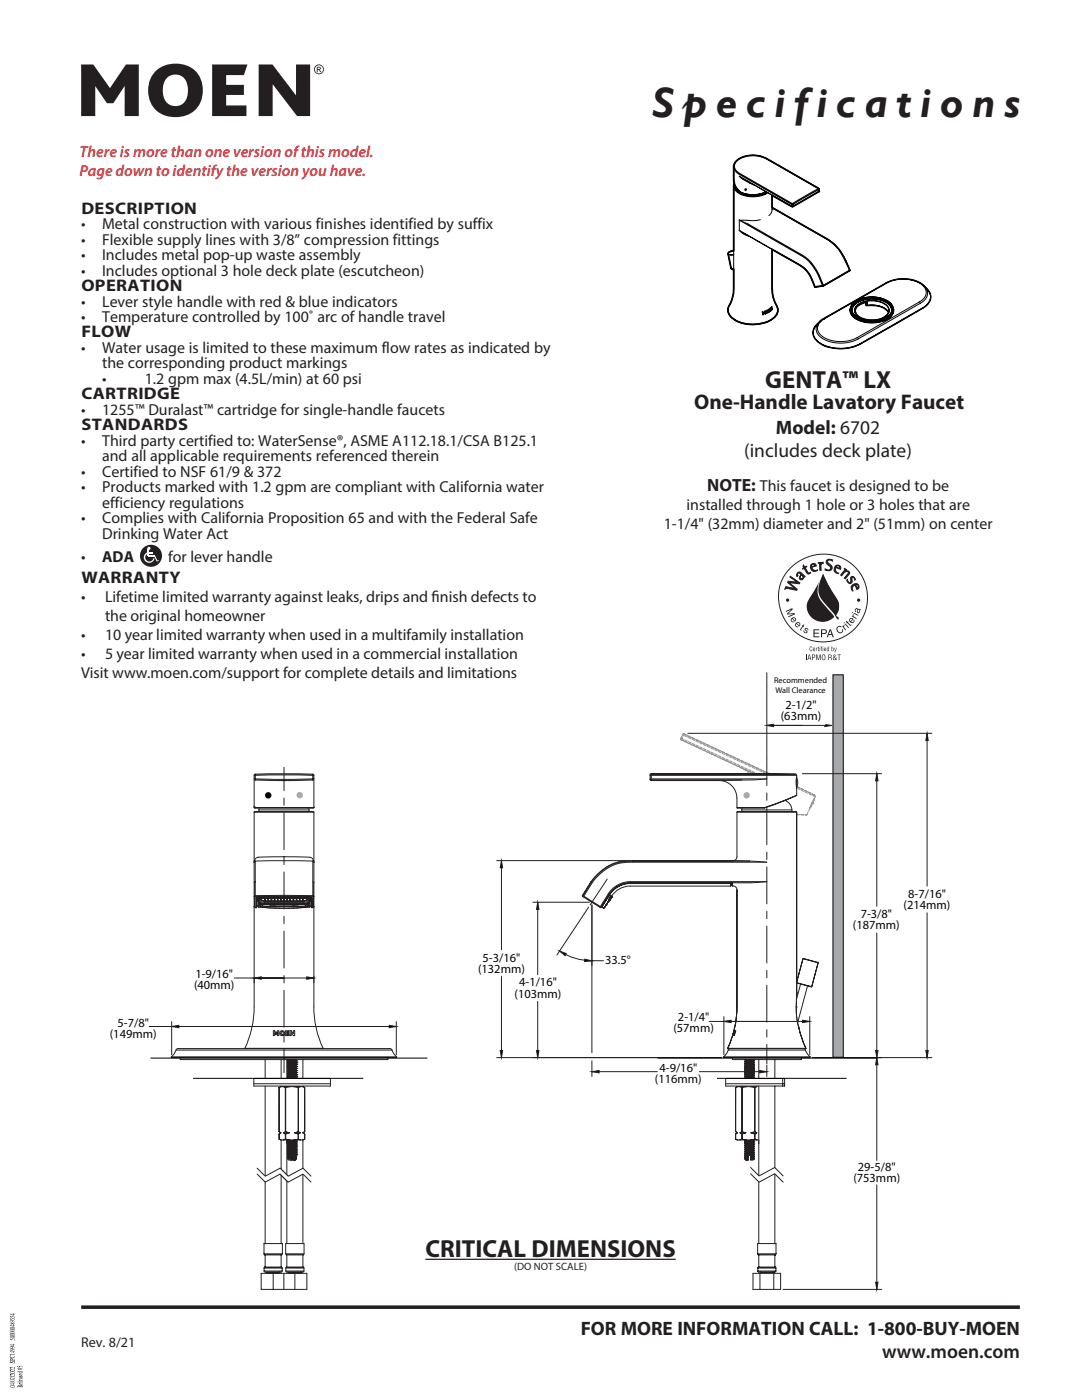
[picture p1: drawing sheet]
<svg xmlns="http://www.w3.org/2000/svg" width="216mm" height="279mm" viewBox="0 0 216 279" stroke-linecap="round" stroke-linejoin="round" font-family="sans-serif">
<defs><g id="words">
<text font-size="8.5" fill="#231f20" x="130.1" y="23.3">S p e c i fi c a t i o n s</text>
<g font-size="4.9" fill="#231f20">
<text x="152.7" y="77.4">GENTA™ LX</text>
<text x="84.9" y="250.8">CRITICAL DIMENSIONS</text>
</g>
<text font-size="4.2" fill="#231f20" x="138.5" y="81.6">One-Handle Lavatory Faucet</text>
<g font-size="3.9" fill="#231f20">
<text x="154.8" y="86.6">Model: 6702</text>
<text x="148.5" y="91.3">(includes deck plate)</text>
<text x="115.9" y="266.4">FOR MORE INFORMATION CALL: 1-800-BUY-MOEN</text>
<text x="176" y="271.1">www.moen.com</text>
</g>
<text font-size="3.5" fill="#231f20" x="141.1" y="98">NOTE: This faucet is designed to be</text>
<g font-size="3.4" fill="#231f20">
<text x="16.2" y="42.7">DESCRIPTION</text>
<text x="16.2" y="58.1">OPERATION</text>
<text x="16.2" y="67.4">FLOW</text>
<text x="16.2" y="79.7">CARTRIDGE</text>
<text x="16.2" y="85.9">STANDARDS</text>
<text x="16.2" y="116.3">WARRANTY</text>
</g>
<g font-size="3.2" fill="#d1232a">
<text x="15.9" y="31.4">There is more than one version of this model.</text>
<text x="15.9" y="35.2">Page down to identify the version you have.</text>
</g>
<g font-size="3.2" fill="#231f20">
<text x="16.2" y="45.7">•</text>
<text x="20.4" y="45.7">Metal construction with various finishes identified by suffix</text>
<text x="16.2" y="48.8">•</text>
<text x="16.2" y="51.9">•</text>
<text x="20.4" y="48.8">Flexible supply lines with 3/8” compression fittings</text>
<text x="20.4" y="51.9">Includes metal pop-up waste assembly</text>
<text x="16.2" y="55">•</text>
<text x="20.4" y="55">Includes optional 3 hole deck plate (escutcheon)</text>
<text x="16.2" y="61.2">•</text>
<text x="16.2" y="64.3">•</text>
<text x="20.4" y="61.2">Lever style handle with red &amp; blue indicators</text>
<text x="20.4" y="64.3">Temperature controlled by 100˚ arc of handle travel</text>
<text x="16.2" y="70.4">•</text>
<text x="20.4" y="70.4">Water usage is limited to these maximum flow rates as indicated by</text>
<text x="20.4" y="73.5">the corresponding product markings</text>
<text x="20.4" y="76.6">•</text>
<text x="28.9" y="76.6">1.2 gpm max (4.5L/min) at 60 psi</text>
<text x="16.2" y="82.8">•</text>
<text x="20.4" y="82.8">1255™ Duralast™ cartridge for single-handle faucets</text>
<text x="16.2" y="89">•</text>
<text x="20.4" y="89">Third party certified to: WaterSense®, ASME A112.18.1/CSA B125.1</text>
<text x="16.2" y="95.1">•</text>
<text x="20.4" y="92">and all applicable requirements referenced therein</text>
<text x="20.4" y="95.1">Certified to NSF 61/9 &amp; 372</text>
<text x="16.2" y="98.2">•</text>
<text x="20.4" y="98.2">Products marked with 1.2 gpm are compliant with California water</text>
<text x="20.4" y="101.3">efficiency regulations</text>
<text x="137" y="101.8">installed through 1 hole or 3 holes that are</text>
<text x="16.2" y="104.4">•</text>
<text x="20.4" y="104.4">Complies with California Proposition 65 and with the Federal Safe</text>
<text x="20.4" y="107.5">Drinking Water Act</text>
<text x="132.4" y="105.6">1-1/4&quot; (32mm) diameter and 2&quot; (51mm) on center</text>
<text x="16.2" y="112.1">•</text>
<text x="20.4" y="112.1">ADA</text>
<text x="33.5" y="112.1">for lever handle</text>
<text x="16.2" y="120.1">•</text>
<text x="21" y="120.1">Lifetime limited warranty against leaks, drips and f</text>
<text x="21" y="123.9">the original homeowner</text>
<text x="86.1" y="120.1">inish defects to</text>
<text x="16.2" y="127.7">•</text>
<text x="16.2" y="131.5">•</text>
<text x="21" y="127.7">10 year limited warranty when used in a multifamily installation</text>
<text x="21" y="131.5">5 year limited warranty when used in a commercial installation</text>
<text x="16.2" y="135.4">Visit www.moen.com/support for complete details and limitations</text>
</g>
<text font-size="2.8" fill="#231f20" x="16.2" y="268.8">Rev. 8/21</text>
<g font-size="2.5" fill="#040503">
<text x="155.8" y="143.7">(63mm)</text>
<text x="156.7" y="141.4">2-1/2&quot;</text>
<text x="181.2" y="179.2">8-7/16&quot;</text>
<text x="170.2" y="185.4">(187mm)</text>
<text x="171.7" y="183.2">7-3/8&quot;</text>
<text x="180.3" y="181.4">(214mm)</text>
<text x="96.3" y="192">5-3/16&quot;</text>
<text x="38.7" y="197.4">(40mm)</text>
<text x="39" y="195.2">1-9/16&quot;</text>
<text x="95.4" y="194.2">(132mm)</text>
<text x="103.6" y="196.9">4-1/16&quot;</text>
<text x="120.7" y="192.4">33.5°</text>
<text x="102.7" y="199.1">(103mm)</text>
<text x="135.3" y="203.9">2-1/4&quot;</text>
<text x="21.9" y="207.2">(149mm)</text>
<text x="23.5" y="205">5-7/8&quot;</text>
<text x="134.4" y="206.1">(57mm)</text>
<text x="131.6" y="213.9">4-9/16&quot;</text>
<text x="130.7" y="216.1">(116mm)</text>
<text x="171.2" y="233.7">29-5/8&quot;</text>
<text x="170.3" y="235.9">(753mm)</text>
</g>
<text font-size="2.1" fill="#231f20" x="102.6" y="253.4">(DO NOT SCALE)</text>
<g font-size="1.7" fill="#040503">
<text x="154.5" y="136.4">Recommended</text>
<text x="154.7" y="138.4">Wall Clearance</text>
</g>
</g></defs>
<path d="M16.2 260.9h187.3" fill="none" stroke="#231f20" stroke-width=".71" stroke-linecap="butt"/>
<path d="M84.9 251.3h49.9" fill="none" stroke="#231f20" stroke-width=".25"/>
<g fill="#231f20">
<path d="M16.2 12.9h2.4l3.3 4.7 3.2-4.7h2.6v10.3h-2.8v-6l-2.3 3.4h-1.3l-2.3-3.4v6h-2.8z"/>
<path d="M42.3 12.9h7.1l-.7 2.1h-3.6v1.9h3.6v2h-3.6v2.1h4.1v2.2h-6.9z"/>
<path d="M51.6 12.9h2.8l4.6 6.1 .1-6.1h2.8v10.3h-2.6l-4.9-6.4v6.4h-2.8z"/>
<path d="M161.6 129.1l.4-.1 .1 .3-.1-.1a.33 .33 0 0 0-.4 .3 .33 .33 0 0 0 .3 .3l.2-.2-.1 .3-.2 .1a.56 .56 0 0 1-.2-.9z"/>
<path d="M162.8 129.3l.1 .1 .2-.1-.2 .2v.4z"/>
<path d="M163.2 129.1l.2 .2h-.1l.1 .6-.2-.1z"/>
<path d="M163.9 129.1l.2-.1-.1 .9-.2-.6z"/>
<path d="M166.5 129.3l.2 .6 .3-.6-.3 .8-.2 .1v-.1l.2-.1z"/>
<path d="M160.8 130.6h.1v1.1h-.1z"/>
<path d="M162.8 130.6h.3l.2 1 .3-1h.2v1.1h-.1v-1l-.3 1h-.2l-.2-1v1h-.2z"/>
<path d="M167.1 130.6h.7v.1h-.3v1h-.1v-1h-.3z"/>
<path d="M30.9 14.4a5.9 5.9 0 0 1 8.7 .6 5.4 5.4 0 0 1-3.4 8.3 5.3 5.3 0 0 1-5.4-1.7 5.3 5.3 0 0 1-.9-5.6zM33.3 15.5a4.1 4.1 0 0 0 .1 5.1 2.45 2.45 0 0 0 2.6 .4 2.45 2.45 0 0 0 1.4-2.2 3.2 3.2 0 0 0-1.8-3.8 2.46 2.46 0 0 0-2.3 .5z"/>
<path d="M63.4 13.5v.3h.4v-.3zM63.2 13.3l.8 .2v.3l-.3 .1 .4 .5h-.2l-.4-.5-.1 .5h-.2zM62.8 13.8a.85 .85 0 0 0 1.7 0 .85 .85 0 0 0-1.7 0zM62.7 13.8a.99 .99 0 0 1 1.9 0 .99 .99 0 0 1-1.9 0z"/>
<path d="M162.3 129.4v.1h.2l-.1-.2zM162.3 129.3h.3v.1v.2h-.3l.1 .3 .2-.2-.2 .3-.2-.2z"/>
<path d="M163.6 129.3l.1 .6zM163.6 129l.1 .1z"/>
<path d="M164.2 129.3l.1 .6zM164.2 129l.1 .1z"/>
<path d="M164.5 129.4v.1h.2l-.1-.2zM164.5 129.3h.3v.1v.2h-.3l.1 .3 .2-.2-.2 .3-.2-.2z"/>
<path d="M165.1 129.4l.1 .5 .1-.5zM165 129.3h.3l.1-.3v.9h-.4z"/>
<path d="M166 129.4l.2 .5 .1-.5-.1-.1zM165.9 129l.2 .3a.34 .34 0 0 1 .3 .3 .34 .34 0 0 1-.3 .3h-.2z"/>
<path d="M161.5 130.7l-.1 .6h.2zM161.4 130.6h.2l.3 1.1h-.1l-.1-.3h-.4l-.1 .3h-.1z"/>
<path d="M162.2 130.7v.4h.3v-.3zM162 130.6h.3a.34 .34 0 0 1 .4 .4 .34 .34 0 0 1-.5 .3v.4h-.2z"/>
<path d="M164.2 130.8l-.1 .1a.53 .53 0 0 0 .2 .7 .58 .58 0 0 0 0-.9zM164.1 130.7l.2-.1a.64 .64 0 0 1 .4 .6 .64 .64 0 0 1-.4 .6 .67 .67 0 0 1-.2-1.1z"/>
<path d="M165.4 130.7v.4h.3v-.3zM165.3 130.6l.6 .1v.4l-.2 .1a.29 .29 0 0 1 .3 .2 .29 .29 0 0 1-.1 .3l-.1-.4-.2-.1h-.2v.5h-.1z"/>
<path d="M166.4 130.8l.1 .2 .1-.2zM166.3 131.3l.1 .3 .3-.1-.2-.3zM166.4 130.7h.3v.1l-.1 .3 .2 .3 .1-.2-.1 .3 .2 .2-.2-.1a.34 .34 0 0 1-.6 0 .34 .34 0 0 1 .2-.5z"/>
</g>
<path d="M157.3 113.8a8.9 8.9 0 0 1 9.9-2.8 8.9 8.9 0 0 1 5.9 8.3 8.9 8.9 0 0 1-11.3 8.5 8.9 8.9 0 0 1-5.2-13.1z" fill="#fff"/>
<path d="M157.3 113.8a8.9 8.9 0 0 1 9.9-2.8 8.9 8.9 0 0 1 5.9 8.3 8.9 8.9 0 0 1-11.3 8.5 8.9 8.9 0 0 1-5.2-13.1z" fill="none" stroke="#231f20" stroke-width=".2"/>
<path d="M157.7 115l1.9 1.3-.1 .2-2-.2 1.6 1.3-.1 .2-2.1-.4-.3 .2 .2-.5 1.8 .4-1.4-1.2 .1-.3 1.8 .2-1.5-1z" fill="#231f20"/>
<path d="M157.7 115l1.9 1.3-.1 .2-2-.2 1.6 1.3-.1 .2-2.1-.4-.3 .2 .2-.5 1.8 .4-1.4-1.2 .1-.3 1.8 .2-1.5-1z" fill="none" stroke="#231f20" stroke-width=".2"/>
<path d="M159.9 114.7l-.2 .4 .1 .3 .2 .1 .2-.3zM159.1 114.4l.2-.2h.4l1 .8-.2 .2-.2-.1v.1a.45 .45 0 0 1-.2 .5 .45 .45 0 0 1-.5-.1 .75 .75 0 0 1 .3-.9l-.5-.3h-.2v.4l-.2 .3-.1-.5z" fill="#231f20"/>
<path d="M159.1 114.4l.2-.2h.4l1 .8-.2 .2-.2-.1v.1a.45 .45 0 0 1-.2 .5 .45 .45 0 0 1-.5-.1 .75 .75 0 0 1 .3-.9l-.5-.3h-.2v.4l-.2 .3-.1-.5zM159.9 114.7l.3 .5-.2 .3-.2-.1-.1-.3z" fill="none" stroke="#231f20" stroke-width=".2"/>
<path d="M160.3 112.8l.3 .4 .3-.2 .1 .1-.4 .2 .6 .9 .6 .1-.5 .3-.2-.1-.7-1.1-.2 .2v-.1l.2-.2-.2-.2z" fill="#231f20"/>
<path d="M160.3 112.8l.3 .4 .3-.2 .1 .1-.4 .2 .6 .9 .6 .1-.5 .3-.2-.1-.7-1.1-.2 .2v-.1l.2-.2-.2-.2z" fill="none" stroke="#231f20" stroke-width=".2"/>
<path d="M162 112.8l-.1 .3 .7-.2-.2-.3zM161.9 112.6a.58 .58 0 0 1 .6-.1 .58 .58 0 0 1 .4 .4l-.9 .4a.71 .71 0 0 0 1.1 .4 .82 .82 0 0 1-1.2 .1 .82 .82 0 0 1 0-1.2z" fill="#231f20"/>
<path d="M161.9 112.6a.58 .58 0 0 1 .6-.1 .58 .58 0 0 1 .4 .4l-.9 .4a.71 .71 0 0 0 1.1 .4 .82 .82 0 0 1-1.2 .1 .82 .82 0 0 1 0-1.2zM162 112.8l.4-.2 .2 .3-.7 .2z" fill="none" stroke="#231f20" stroke-width=".2"/>
<path d="M163.3 112.3l.5-.1v.4l.2-.3 .2-.1 .1 .3-.4 .1-.1 .2 .1 1h-.3l-.1-1.2z" fill="#231f20"/>
<path d="M163.3 112.3l.5-.1v.4l.2-.3 .2-.1 .1 .3-.4 .1-.1 .2 .1 1h-.3l-.1-1.2z" fill="none" stroke="#231f20" stroke-width=".2"/>
<path d="M164.9 111.8l.5-.2 .7 .1v.3l-.3-.2a.43 .43 0 0 0-.7 .2l.1 .3a1.21 1.21 0 0 1 .7 1.4 1.23 1.23 0 0 1-1.3 0l.1-.2 .3 .2a.47 .47 0 0 0 .7-.3l-.3-.5a.75 .75 0 0 1-.5-1.1z" fill="#231f20"/>
<path d="M164.9 111.8l.5-.2 .7 .1v.3l-.3-.2a.43 .43 0 0 0-.7 .2l.1 .3a1.21 1.21 0 0 1 .7 1.4 1.23 1.23 0 0 1-1.3 0l.1-.2 .3 .2a.47 .47 0 0 0 .7-.3l-.3-.5a.75 .75 0 0 1-.5-1.1z" fill="none" stroke="#231f20" stroke-width=".2"/>
<path d="M166.9 113l-.1 .2 .7 .2v-.2l-.2-.3zM166.7 113a.61 .61 0 0 1 .8-.2 .61 .61 0 0 1 .2 .8l-.9-.3a.71 .71 0 0 0 .6 1.1 .78 .78 0 0 1-1-.4 .78 .78 0 0 1 .3-1z" fill="#231f20"/>
<path d="M166.7 113a.61 .61 0 0 1 .8-.2 .61 .61 0 0 1 .2 .8l-.9-.3a.71 .71 0 0 0 .6 1.1 .78 .78 0 0 1-1-.4 .78 .78 0 0 1 .3-1zM166.9 113l.4-.1 .2 .3v.2l-.7-.2z" fill="none" stroke="#231f20" stroke-width=".2"/>
<path d="M168.5 113.4l.4 .3-.2 .3a.54 .54 0 0 1 .8 .4l-.8 1.1-.2-.1 .8-1-.1-.3h-.5l-.8 .8-.2-.1 .8-1z" fill="#231f20"/>
<path d="M168.5 113.4l.4 .3-.2 .3a.54 .54 0 0 1 .8 .4l-.8 1.1-.2-.1 .8-1-.1-.3h-.5l-.8 .8-.2-.1 .8-1z" fill="none" stroke="#231f20" stroke-width=".2"/>
<path d="M168.9 115.8l.2-.1 .1 .2a.35 .35 0 0 0 .5 .3l.1-.2a.64 .64 0 0 1 .3-1l.4 .3 .2 .3-.2 .2-.1-.4-.2-.2a.62 .62 0 0 0-.2 .9l-.1 .3a.66 .66 0 0 1-1-.6z" fill="#231f20"/>
<path d="M168.9 115.8l.2-.1 .1 .2a.35 .35 0 0 0 .5 .3l.1-.2a.64 .64 0 0 1 .3-1l.4 .3 .2 .3-.2 .2-.1-.4-.2-.2a.62 .62 0 0 0-.2 .9l-.1 .3a.66 .66 0 0 1-1-.6z" fill="none" stroke="#231f20" stroke-width=".2"/>
<path d="M170.7 116.7l.3 .6 .2-.4-.1-.2zM170.1 116.7a.7 .7 0 0 1 1-.2 .7 .7 0 0 1 .2 1l-.3 .1-.4-.8a.71 .71 0 0 0-.4 1.1l-.2-.1a.78 .78 0 0 1 .1-1.1z" fill="#231f20"/>
<path d="M170.1 116.7a.7 .7 0 0 1 1-.2 .7 .7 0 0 1 .2 1l-.3 .1-.4-.8a.71 .71 0 0 0-.4 1.1l-.2-.1a.78 .78 0 0 1 .1-1.1zM170.7 116.7h.4l.1 .2-.2 .4z" fill="none" stroke="#231f20" stroke-width=".2"/>
<g fill="#231f20">
<path d="M164.2 114.4l1.1 2.4 1.3 2.2a3.2 3.2 0 0 1-.1 4.2 3.2 3.2 0 0 1-4.2 .3 2.98 2.98 0 0 1-.5-4.5l1.3-2.2z"/>
<path d="M164.2 114.5l1 2.1 1 1.7a3.7 3.7 0 0 1 1 3.9l-.5 .8-.4-.7a17.7 17.7 0 0 1-2.9-3.6 6 6 0 0 1 .8-4.2z"/>
<circle cx="157.2" cy="119.8" r=".33"/>
<circle cx="171.3" cy="119.8" r=".33"/>
</g>
<path d="M163.9 114.2h.4l-.2 .5a5.8 5.8 0 0 0-.6 4.1l.5 .9 2.5 2.9 .3 .6-.2 .1-1.9-2.3a4.4 4.4 0 0 1-1.2-5.3z" fill="#fff"/>
<g fill="#231f20">
<path d="M166.6 122.6l.8 .7-.1 .4-.5-.5z"/>
<path d="M156.8 121.9l1.3-.5 .1 .2-.9 .9 1.2-.1 .1 .2-1.3 .6v-.2l1.1-.5-1.3 .1-.1-.1 .9-.9-1 .5z"/>
<path d="M160.1 124.8h.1l.2-.2 .1 .1-.2 .2 .2 .1-.1 .2-.2-.1-.3 .5v.3l-.2-.2 .4-.7-.1-.1z"/>
<path d="M160.7 125.3l.4 .1 .2 .3h-.2l-.1-.2h-.3l.4 .6-.3 .3-.4-.3-.1-.2 .1-.1 .3 .4h.2l-.3-.6z"/>
<path d="M167 125.2a.59 .59 0 0 1 1-.1l-.2 .1-.2-.1a.46 .46 0 0 0-.5 .4 .56 .56 0 0 0 .3 .6 .56 .56 0 0 0 .6 0v-.5l.2-.1a.67 .67 0 0 1-.6 .9 .67 .67 0 0 1-.7-.7z"/>
<path d="M168.1 125l.1-.1 .1 .1 .2-.3 .1 .1-.2 .3 .4 .6-.1 .1z"/>
<path d="M168.9 123.9l.2 .2 .1-.1 .1 .1-.1 .1 .5 .5 .1-.1 .1 .2-.2 .1-.6-.6-.1 .1-.2-.4z"/>
<path d="M170.2 122.6l.2 .1-.1 .3 .6 .4v.1l-.9-.5 .1-.1h.1z"/>
<path d="M162.3 125.6h1.2v.2h-1v.5h.9v.2h-.9v.5h1v.2h-1.2z"/>
<path d="M158.2 123.4l.4 .5 .1-.3a.3 .3 0 0 0-.5-.2zM158 123.3l.5-.1 .4 .4-.4 .5-.4-.6-.1 .4 .4 .3h-.3a.49 .49 0 0 1-.1-.9z"/>
<path d="M159 124.4l.4 .4 .1-.3a.3 .3 0 0 0-.5-.1zM158.8 124.4l.5-.3 .4 .4-.2 .5-.6-.5v.5l.5 .1-.4 .1a.49 .49 0 0 1-.2-.8z"/>
<path d="M168.6 124.6l.1-.1 .7 .7-.1 .2zM168.3 124.3l.2-.1 .1 .1-.1 .1z"/>
<path d="M169.7 123.6v.4l.4-.4zM169.5 123.5l.3-.2 .5 .2-.5 .6 .2 .1 .3-.1 .1-.5 .1 .3a.49 .49 0 0 1-.8 .3l-.3-.4z"/>
<path d="M170.4 122.3l.9 .4-.1 .2-.9-.5zM170 122.1l.2 .1-.1 .1h-.2z"/>
<path d="M171.2 121.6l-.1 .5 .3 .1v-.4zM170.7 121.5l.3-.1 .8 .1-.3 .3a.42 .42 0 0 1-.2 .6l-.3-.2v-.6l-.3 .1 .1 .5a.4 .4 0 0 1-.1-.7z"/>
<path d="M164 125.8v.5l.7-.1-.1-.4zM163.8 125.6h.7a.46 .46 0 0 1 .5 .3 .46 .46 0 0 1-.2 .5l-.8 .1v.7h-.2z"/>
<path d="M165.7 125.8l-.3 .7h.5zM165.6 125.6h.2l.6 1.6h-.3l-.1-.5h-.7l-.1 .5h-.2z"/>
<circle cx="30.1" cy="110.9" r="2.2"/>
</g>
<g fill="#fff">
<path d="M29.5 109.6h.3v1.4h-.3z"/>
<path d="M29.5 110.4h.9v.2h-.9z"/>
<path d="M29.5 110.8h1.4v.2h-1.4z"/>
<path d="M30.7 110.9l.2-.1 .6 1.2-.2 .1z"/>
<path d="M31.4 111.8h.3l-.2 .2z"/>
<path d="M29.1 110.4l.3-.1v.3a.81 .81 0 0 0 0 1.4 .81 .81 0 0 0 1.2-.6h.2a1.08 1.08 0 0 1-1.6 .8 1.08 1.08 0 0 1-.1-1.8z"/>
<circle cx="29.7" cy="109.5" r=".32"/>
</g>
<path d="M166.2 134.7h2.1v76.3h-2.1z" fill="#a7a9ac" stroke="#040503" stroke-width=".2"/>
<g fill="none" stroke="#231f20" stroke-width=".2">
<path d="M111.7 189.8a11.7 11.7 0 0 0 6.4 1.9M117.4 181.1l-6.3 9.5M117.8 191.7h2.6M118.1 180.7v12M148.5 226l.3 .1M148.5 225.6l.3 .1M148.5 225.2l.3 .2M148.5 224.5l.3 .1M148.5 224.1l.3 .1M148.5 223.7l.3 .1M148.5 222.9l.3 .2M148.5 226.4l.3 .1"/>
<path d="M148.5 224.8l.3 .2M148.5 223.3l.3 .2M148.5 222.9h.1M148.5 224.4v.1M148.5 225.9v.1M148.5 223.2v.1M148.5 224v.1M148.5 224.8h.1M148.5 225.5v.1M148.5 226.3v.1M148.5 223.6v.1M148.5 225.2h.1"/>
<path d="M148.5 227.9h.1M148.5 227.5h.1M148.5 226.7v.1M148.5 227.5v.1M148.5 227.9l.3 .2M148.5 227.6h.1M148.5 226.8h.1M148.5 227.2h.1M148.6 226.7h-.1M148.6 227.1l-.1 .1M148.6 227.6l.2 .1M148.6 227.2l.2 .1"/>
<path d="M148.6 226.8l.2 .1M148.6 222.8l-.1 .1M148.7 222.8l-.2 .1M148.8 223.1l-.3 .1M148.8 223.5l-.3 .1M148.8 223.9l-.3 .1M148.8 224.2l-.3 .2M148.8 224.6l-.3 .2M148.8 225l-.3 .2M148.8 225.4l-.3 .1M148.8 225.8l-.3 .1M148.8 226.2l-.3 .1"/>
<path d="M148.8 226.5l-.1 .1M148.8 223.5h.1M148.8 223.8v.1M148.8 224.2v.1M148.8 224.6h.1M148.8 225h.1M148.8 225.7v.1M148.8 226.1v.1M148.8 226.5v.1M148.8 226.6l-.2 .1M148.8 227l-.2 .1M148.8 227.3l-.2 .2"/>
<path d="M148.8 227.7l-.2 .2M148.8 226.6h.1M148.8 226.9v.1M148.8 227.3v.1M148.9 226.6h-.1M149.6 222.8l-1.1 .1M149.7 226.6h-.2M150.1 226.3l-1.3 .2M150.1 225.9l-1.3 .2M150.1 225.6l-1.3 .1M150.1 225.2l-1.3 .2M150.1 224.8l-1.3 .2"/>
<path d="M150.1 224.4l-1.3 .2M150.1 224l-1.3 .2M150.1 223.7l-1.3 .1M150.1 223.3l-1.3 .2M150.1 222.9l-1.3 .2M150.1 225.6l.3 .1M150.1 225.2l.3 .1M150.1 224.8l.3 .2M150.1 224.4l.3 .2M150.1 224.1l.3 .1M150.1 223.7l.3 .1M150.1 223.3l.3 .1"/>
<path d="M150.1 222.9l.3 .1M150.1 226.4l-1.3 .1M150.1 225.6l-1.3 .2M150.1 224.1l-1.3 .1M150.1 226l-1.3 .2M150.1 223.7l-1.3 .2M150.1 226.4l.3 .1M150.1 226l.3 .1M150.1 222.9h.1M150.1 223.3h.1M150.1 223.6v.1M150.1 224v.1"/>
<path d="M150.1 224.4h.1M150.1 224.8h.1M150.1 225.2h.1M150.1 225.6h.1M150.1 225.9v.1M150.1 226.3v.1M150.2 227.9l.2 .2M150.2 227.5l.2 .2M150.2 227.9l-1.4 .2M150.2 227.2l-1.4 .1M150.2 226.7v.1M150.2 227.1v.1"/>
<path d="M150.2 227.5h.1M150.2 227.9h.1M150.2 227.2h.1M150.2 226.8h.1M150.2 227.5l-1.4 .2M150.2 226.8l-1.4 .2M150.2 227.2l.2 .1M150.2 226.8l.2 .1M150.2 222.8l-.1 .1M150.4 223.1l-.3 .2M150.4 223.5l-.3 .2M150.4 223.9l-.3 .1"/>
<path d="M150.4 224.3l-.3 .1M150.4 224.7l-.3 .1M150.4 225l-.3 .2M150.4 225.4l-.3 .2M150.4 225.8l-.3 .1M150.4 226.2l-.3 .1M150.4 223.5h.1M150.4 225h.1M150.4 225.4h.1M150.4 225.8h.1M150.4 223.1h.1M150.4 226.2h.1"/>
<path d="M150.4 226.1h.1M150.4 224.6h.1M150.4 224.2h.1M150.4 226.5h.1M150.4 223.8h.1M150.4 223.4h.1M150.4 223v.1M150.4 223.4v.1M150.4 223.8v.1M150.4 224.2v.1M150.4 224.6v.1M150.4 225.3v.1"/>
<path d="M150.4 225.7v.1M150.4 226.1v.1M150.4 226.5v.1M150.4 226.6h-.1M150.4 226.5l-.7 .1M150.4 226.2l-1.9 .2M150.4 225.8l-1.9 .2M150.4 225.4l-1.9 .2M150.4 225l-1.9 .2M150.4 224.7l-1.9 .1M150.4 224.3l-1.9 .2M150.4 223.9l-1.9 .2"/>
<path d="M150.4 223.5l-1.9 .2M150.4 223.1l-1.9 .2M150.4 226.6h-.2M150.4 226.1l-1.9 .2M150.4 225.7l-1.9 .2M150.4 225.4l-1.9 .1M150.4 224.6l-1.9 .2M150.4 224.2l-1.9 .2M150.4 223.8l-1.9 .2M150.4 223.4l-1.9 .2M150.4 223.1l-1.9 .1M150.4 226.6l-1.8 .1"/>
<path d="M150.4 226.6l-1.6 .3M150.4 227l-1.6 .3M150.4 227.4l-1.6 .3M150.4 227.8l-1.6 .3M150.4 227.8h.1M150.4 228.1h.1M150.4 226.9h.1M150.4 227.3h.1M150.4 227.8l-1.9 .1M150.4 227.4l-1.9 .2M150.4 227l-1.9 .2M150.4 226.6l-1.9 .2"/>
<path d="M150.4 228.1l-.9 .1M150.4 227.7l-1.8 .2M150.4 227.3l-1.8 .2M150.4 226.9l-1.8 .2M150.4 226.9v.1M150.4 227.3v.1M150.4 227.7v.1"/>
</g>
<g fill="none" stroke="#939598" stroke-width=".2" stroke-dasharray=".6 .3">
<path d="M135.8 147.4l.1 .3M135.8 147.4l.4-.8M135.9 147.3l15.2 7.1M135.9 147.3l.1 .3M136 147.7l.5-1.2M136 147.6l14.6 6.8M136.5 146.5l-.3 .1M149.5 154.4l-1.3-1M150.3 154.4l-14.4-6.7M150.5 154.4l-2.3-1M152.8 154.4l-16.6-7.8M153.3 154.4l-16.8-7.9"/>
<path d="M153.6 154.4l-17.1-8M159 157l3.6 1.7M162.6 158.7l-3.6-1.7M162.7 159l-.1-.3M162.7 159l-3.7-1.7M159 162.5l2 .1M159 162.6h1.9M160.9 162.6h.1M161 162.6l1.7-3.6M161.6 161.4l.4-1.1 .5-1M161.6 161.2l.6-.6 .3-1.2M161.6 161.2l.9-1.8"/>
</g>
<path d="M111.7 189.8l1.3 .5-.2 .4z" fill="#040503"/>
<path d="M111.7 189.8l1.3 .5-.2 .4z" fill="none" stroke="#231f20" stroke-width=".2"/>
<path d="M116.7 191.4l1.4 .4-1.4 .1z" fill="#040503"/>
<path d="M137.2 146.3h48.7M185 146.3v30.5M116.7 191.4l1.4 .4-1.4 .1zM185 182.2v28.9M162.5 211.1h23.4" fill="none" stroke="#231f20" stroke-width=".2"/>
<path d="M185 146.3l.2 1.5h-.5z" fill="#040503"/>
<path d="M185 146.3l.2 1.5h-.5z" fill="none" stroke="#231f20" stroke-width=".2"/>
<path d="M184.7 209.6h.5l-.2 1.5z" fill="#040503"/>
<path d="M46.7 195.2h10h-6M50.7 195.1v1M56.7 195.2h5.9M62.6 194.8v1.3M184.7 209.6h.5l-.2 1.5z" fill="none" stroke="#231f20" stroke-width=".2"/>
<path d="M50.7 195.2l1.5-.2v.4z" fill="#040503"/>
<path d="M50.7 195.2l1.5-.2v.4z" fill="none" stroke="#231f20" stroke-width=".2"/>
<path d="M61.2 195l1.4 .2-1.4 .2z" fill="#040503"/>
<path d="M153 144.8h7h-6M160 144.8h6M61.2 195l1.4 .2-1.4 .2z" fill="none" stroke="#231f20" stroke-width=".2"/>
<path d="M152.9 144.8l1.5-.3v.5z" fill="#040503"/>
<path d="M152.9 144.8l1.5-.3v.5z" fill="none" stroke="#231f20" stroke-width=".2"/>
<path d="M164.7 144.5l1.4 .2-1.4 .3z" fill="#040503"/>
<path d="M166 144.8l-1.5 .2M118.1 180.5v29.6M118.1 211.7v3.1M118.1 213.9h13.1M139.6 213.9h13.4M153 212.6v2.2" fill="none" stroke="#231f20" stroke-width=".2"/>
<path d="M151.6 213.6l1.4 .3-1.4 .2z" fill="#040503"/>
<path d="M151.6 213.6l1.4 .3-1.4 .2z" fill="none" stroke="#231f20" stroke-width=".2"/>
<path d="M118.1 213.9l1.4-.3v.5z" fill="#040503"/>
<path d="M29.8 204.9h26.9M34.3 204.9h44.8M34.3 203.9v6.6M79.1 203.9v6.6M118.1 213.9l1.4-.3v.5z" fill="none" stroke="#231f20" stroke-width=".2"/>
<path d="M77.7 204.6l1.4 .3-1.4 .2z" fill="#040503"/>
<path d="M77.7 204.6l1.4 .3-1.4 .2z" fill="none" stroke="#231f20" stroke-width=".2"/>
<path d="M34.3 204.9l1.4-.3v.5z" fill="#040503"/>
<path d="M160.1 154.4h15.8M175 154.4v26.5M175 186.2v24.9M34.3 204.9l1.4-.3v.5zM168.7 211.1h7.2" fill="none" stroke="#231f20" stroke-width=".2"/>
<path d="M175 154.4l.2 1.4h-.5z" fill="#040503"/>
<path d="M175 154.4l.2 1.4h-.5z" fill="none" stroke="#231f20" stroke-width=".2"/>
<path d="M174.7 209.6h.5l-.2 1.5z" fill="#040503"/>
<path d="M99.1 171.8h26.7M100.1 171.8v17.8M100.1 194.9v16.2M99.1 211.1h44.9M174.7 209.6h.5l-.2 1.5z" fill="none" stroke="#231f20" stroke-width=".2"/>
<path d="M100.1 171.8l.2 1.4h-.5z" fill="#040503"/>
<path d="M100.1 171.8l.2 1.4h-.5z" fill="none" stroke="#231f20" stroke-width=".2"/>
<path d="M99.8 209.6h.5l-.2 1.5z" fill="#040503"/>
<path d="M106.3 180.1h11.3M107.3 180.1v14.4M107.3 199.9v11.2M99.8 209.6h.5l-.2 1.5zM106.3 211.1h37.7" fill="none" stroke="#231f20" stroke-width=".2"/>
<path d="M107.1 209.6h.4l-.2 1.5z" fill="#040503"/>
<path d="M107.1 209.6h.4l-.2 1.5z" fill="none" stroke="#231f20" stroke-width=".2"/>
<path d="M107.3 180.1l.2 1.4h-.4z" fill="#040503"/>
<path d="M107.3 180.1l.2 1.4h-.4zM162.1 211.1h13.8M175 211.1v20.5M175 236.5v20.8M156.2 257.3h19.7" fill="none" stroke="#231f20" stroke-width=".2"/>
<path d="M174.7 255.9h.5l-.2 1.4z" fill="#040503"/>
<path d="M174.7 255.9h.5l-.2 1.4z" fill="none" stroke="#231f20" stroke-width=".2"/>
<path d="M175 211.1l.2 1.4h-.5z" fill="#040503"/>
<path d="M141.5 203.9h11.5h-8.6M144.4 202.9v7.6M153 203.9h8.6M161.6 202.9v7.6M175 211.1l.2 1.4h-.5z" fill="none" stroke="#231f20" stroke-width=".2"/>
<path d="M144.4 203.9l1.5-.3v.5z" fill="#040503"/>
<path d="M144.4 203.9l1.5-.3v.5z" fill="none" stroke="#231f20" stroke-width=".2"/>
<path d="M160.1 203.6l1.5 .3-1.5 .2z" fill="#040503"/>
<g fill="none" stroke="#231f20" stroke-width=".2">
<path d="M50.7 154.7v6.3M50.7 154.7h.2M50.9 154.5v.2M50.9 154.5l-.2 .2M50.9 155.4h11.5M50.9 155.4h-.2l.2 .3M50.9 155.4v.3l3.9 .1 7.6-.1v-.3M50.9 154.7v.7M55.8 155.8h.1M56.3 155.8h.8M56.7 153.1v4.7M56.7 159.3v1.4"/>
<path d="M57.5 155.8h.1M57.8 155.8h.1M57.9 155.8h.1M62.4 154.7h-11.5M62.4 154.5h-11.5M62.4 154.5l.2 .2M62.4 154.7v.7M62.4 154.7h.2v6.3M62.4 155.4h.2M62.4 154.5v.2M62.6 155.4l-.2 .3M129.7 154.6v.9l.3 .3"/>
<path d="M129.7 154.6l29.3 .1-.1 .5M130 155.7l-.3-.3h23.3l-2.5 .2-7 .2M130 154.4l-.3 .2M130 155.7h18M130 154.4h23M130 154.4v1.4h13.5M143.5 155.8a3.5 3.5 0 0 1 3.5 3.5M147 159.3v1.9M153 154.4v.3M153 154.4l5.8 .1M153 158.3v1.4M156.7 159.7a2.11 2.11 0 0 1 1.3 1.9"/>
<path d="M158.7 154.5l.3 .2M158.8 154.5h-28.8l-.3 .1M158.9 158.8l-6.4 2.5M158.9 155.2v2M158.9 157.2h.1M158.9 155.2l.1 2M158.9 157.2l.1 1.5M158.9 155.2h.1M159 155.2l.2 .8-.2 1.1M159 157.2h.1M159 157.2h-.1M159 158.7l-6.5 2.5"/>
<path d="M159 158.7l-.1 .1M159 157v.1M50.7 161h.1M50.7 161v.2zM50.7 161.2h11.9M50.9 161.9l-.2 .2M50.9 161.9h11.6M50.9 179v2.1M50.9 176l-.2 .1M50.9 178.7l-.2 .2 .2 .1M50.9 171.8v6.9M50.9 178.7v.3"/>
<path d="M50.9 178.7h11.5M50.9 171.8l-.2 .3M50.9 179h11.5M50.9 179h.1M51.1 179.4l-.1 1.7h-.1M51.2 179.1l-.1 .3M51.2 179.3h.1M51.2 179.3v1.8M51.2 179.3l-.1 .1M51.4 179.5h.1M51.4 179.5v.2M51.4 179.1v.4"/>
<path d="M51.4 179.5l.2 .1M51.4 179.2v.3M51.4 179.1v.1M51.4 179.7l.3 .5 .9 .2M51.4 179.7l.2 .1M51.4 179.2l.2 .1M51.5 179.9v1M51.6 179.3v.5M51.6 179.8a.83 .83 0 0 0 1 .6M51.6 171.1a.98 .98 0 0 0-.9 1M51.7 161.6h10M51.7 161.6v.3"/>
<path d="M51.7 179.4v.3M51.7 179.7a.82 .82 0 0 0 1.1 .6M51.7 161.3v.3M51.7 179l-.1 .3M51.8 179h9.8M51.8 179l-.6 .3M51.8 179l-.5 .1M51.8 179h.1M51.9 179.2h.1M51.9 179.3l-.2 .1M51.9 179.6l-.2 .1M51.9 179.3v.3"/>
<path d="M51.9 179.6a.7 .7 0 0 0 .9 .5h7.8l.5-.1 .4-.4M51.9 179.2v.1M51.9 179.1a.71 .71 0 0 0 .9 .8h7.7l.6-.1 .3-.4M51.9 179h.1M51.9 179.1v.2M52 179l-.3 .4M52 179h-.1M52 179h.1M52.1 179.3h.8v.5l-.7-.2zM52.1 179v.2h.8v-.2M52.8 179.9v.4M53 179.3h.5v.5h-.5z"/>
<path d="M53 179v.2h.5v-.2M53.6 179v.2h.5v-.2M53.6 179.3h.5v.5h-.5zM54.2 179v.2h.4M54.2 179.3l.5 .1v.4h-.5zM54.6 179v.2M54.7 179l-.1 .2M54.8 179l.2 .2M54.8 179.4l.6-.1v.5h-.6zM55 179v.2M55.4 179v.2h-.4M55.5 179v.2h.5v-.2"/>
<path d="M55.5 179.3h.5v.5h-.5zM56.1 179.3h.5v.5h-.5zM56.1 179v.2h.5v-.2M56.7 162.2v7.4M56.7 171.1v1.4M56.7 174v7.4M56.7 179v.2h.6v-.2M56.7 179.3h.6v.5h-.6zM57.3 179v.2h.6v-.2M57.3 179.3h.6v.5h-.6zM57.4 179.3l-.1 .5M58 179v.2h.4"/>
<path d="M58 179.3l.5 .1v.4h-.5zM58.4 179v.2M58.5 179l-.1 .2M58.6 179l.1 .2M58.6 179.4l.5-.1v.5h-.5zM58.6 179.4v.4M58.7 179v.2M59.1 179v.2h-.4M59.2 179v.2h.6v-.2M59.2 179.3h.6v.5h-.6zM59.8 179v.2h.6v-.2M59.8 179.3h.6v.5h-.6z"/>
<path d="M60.5 179.3h.7v.1l-.3 .3-.4 .1zM60.6 179.9v.4M61.2 179v.2h-.7v-.2M61.3 179h.1M61.4 179h.1M61.4 179.1l.3 .3M61.4 179.1l.1 .2M61.4 179.1h.1M61.4 179.1v.3M61.5 179.2v.1M61.5 179.2h.1M61.5 179.3l-.1 .1"/>
<path d="M61.5 179.2l-.1 .1M61.5 179.6l.2 .1M61.5 179.3l.2 .1M61.5 179.3v.3M61.5 179h.1M61.5 179l.6 .1M61.6 161.3l.1 .3M61.6 179l.2 .3M61.6 179l.5 .3M61.7 179.4v.3M61.7 179.7a.82 .82 0 0 1-1.1 .6M61.7 161.6v.3"/>
<path d="M61.8 171.1h-10.2M61.8 171.1a.94 .94 0 0 1 .8 1M61.8 179.8a.83 .83 0 0 1-1.1 .6M61.8 179.3v.5M61.9 179.9l-.1 1.1M61.9 179.1v.1M61.9 179.7l-.2 .5-1 .2M61.9 179.7l-.1 .1M61.9 179.5l-.1 .1M61.9 179.2l-.1 .1M61.9 179.5h.1M61.9 179.2v.3"/>
<path d="M61.9 179.2v.5M62.1 179.1v.1M62.1 179.3h.1M62.1 179.3l.1 1.8M62.1 179.3l.2 .1M62.1 179.2l.2 .2M62.3 179.4v1.7M62.4 171.8h-11.5M62.4 171.8l.2 .3M62.4 179h.1M62.4 176v2.7M62.4 178.7l.2 .2-.1 .1"/>
<path d="M62.4 171.8v4.2l.2 .1M62.4 178.7v.3M62.5 161.9l.1 .2M62.5 179v2.1M62.6 162.1v38.9M62.6 162.1h-11.9v38.9M62.6 161v.2zM116.2 178.7v.2M116.3 178.9l3.5 2.2M117.9 176h.1M117.9 176l-1.7 2.7 3.8 2.4M118 176l-1.7 2.9"/>
<path d="M121.2 175.4l-3.5 5.2M121.3 179.9h.1M121.4 179.9h.1M121.4 179.9l.1-.3-.1 .3M121.4 179.8l-.1 .2M121.5 179.7l-.1 .1M121.5 179.7v.1M121.5 179.7h.1M121.5 178.6h.1M121.5 178.6l-1.5 2.5h-.2M121.5 179.7l-.2 .4M121.5 179.6h.1"/>
<path d="M121.5 179.6l-.2 .5v-.2M121.5 179.6l-.2 .5M121.6 179.4l-.1 .1M121.6 178.6v.1M121.6 179.6l-.3 .5 .2-.4M121.6 179.6l-.3 .5M121.6 179.6l-.1 .1M121.6 179.6h.1M121.6 179.4h.1M121.6 178.6l-1.6 2.5M121.6 179.6h-.1M121.6 178.6l-1.6 2.5h-.2"/>
<path d="M121.6 179.5h.1M121.6 178.6h.1M121.6 179.3h.1M121.6 179.2h.1M121.6 179.4v.1M121.6 179.2v.1M121.6 179.3v.1M121.7 179.3h-.1M121.7 179.4l.2-.4-.3 .5M121.7 179.2v.1M121.7 179.2l-.1 .1M121.7 179.3h.1"/>
<path d="M121.7 179.2h.1M121.7 179.4h.1M121.7 179.3l-.1 .1M121.7 179.3l-.1 .2M121.7 179.1v.1M121.7 179.1h.1M121.8 179.3l-.1 .1M121.8 179.3h.1M121.8 179.1h.1M121.8 179.1l-.1 .1M121.8 179.2l-.1 .1M121.8 179.1h-.1"/>
<path d="M121.8 179v.1M121.8 179.3h-.1M121.8 179.2h.1M121.8 179h.1M121.8 178.9l-.2 .4M121.8 178.9v.1M121.8 179.1v.1M121.8 179.1l-.1 .3 .1-.3M121.8 179.2v.1M121.9 179.2h.1M121.9 179h.1M121.9 179.1h.1"/>
<path d="M121.9 179.1l-.2 .3 .2-.3M121.9 179.1h-.1M121.9 178.8h.1M121.9 178.9h.1M121.9 178.8l-.3 .5M121.9 179.1l-.2 .2 .1-.2M121.9 179l-.1 .1M121.9 178.9l-.2 .2M121.9 178.8l-.1 .1M121.9 178.8v.1M121.9 179v.1M121.9 178.8l-.2 .3"/>
<path d="M122 179l-.1 .1M122 179h.1M122 179l-.3 .4zM122 178.9h.1M122 178.9l-.1 .3M122 178.9v.1M122 178.9l-1.4 2.3-.5-.2M125.1 176.3a5 5 0 0 0-3.5 2.3M125.1 176.3h.1M125.8 176.3a5 5 0 0 0-4.2 2.3M125.8 176.8a4.4 4.4 0 0 0-3.8 2.1M125.8 176.2l19.9 .1"/>
<path d="M125.8 176.8h20M125.8 176.2l-.7 .1M125.8 176.2a5.1 5.1 0 0 0-4.3 2.4M125.9 176.2h.1M125.9 176.2h24l3.1-.2h-27.2a5.3 5.3 0 0 0-4.5 2.5l-1.6 2.6M125.9 176.2a5 5 0 0 0-4.3 2.4M126.2 171.8a9.3 9.3 0 0 0-8.3 4.2M126.2 171.8h23.3M126.2 171.8a9 9 0 0 0-8.2 4.2M126.2 171.8h.1M145.7 176.3h.1M145.7 176.2v.1"/>
<path d="M145.8 176.3v.5M145.8 176.8h.1M145.9 176.2h-20h20M145.9 176.2l.2 .1M145.9 176.2h.1M146.1 176.3h.1M146.1 176.3v.5M146.1 176.3v.5h.2M146.3 176.8a.77 .77 0 0 1 .7 .8v23.4M147 162.1l.2-.2h11.6l.2 .2M147 161.2h5.5M147 161.2l5.5 .1"/>
<path d="M148 161.6v.3M148 161.6h10M148.1 161.3l-.1 .3M149.5 171.8l3.5 .3h-26.8a8.8 8.8 0 0 0-8 4l-1.8 2.9M152.5 161.2v.1M152.5 161.2h.1M153 161.2v7.4M153 170.1v1.4M153 173v7.4M158 161.6v.3M159 162.1h-12v8.9a.77 .77 0 0 1-.7 .8M159 162.1v33.9l1.2-4.7 3 .8"/>
<path d="M50.9 181.1l-.2-.2 .2 .2M50.9 181.1h.1M50.9 181.1l.2 .1M51.2 181.1l-.1 .1M51.5 180.4h.2v.3M51.5 180.9v.1M51.5 180.9l.1 .1M51.5 181l1.5 .1M51.5 181h.1M51.5 181a47.1 47.1 0 0 0 10.3 0M51.6 180.8v.2M51.6 180.8l.7 .1"/>
<path d="M51.7 180.1v.3M51.7 180.6l.1 .1M51.7 180.4l.1 .3M51.7 180.7h-.2l.1 .1M51.7 180.7v.1M51.8 180.7l.1 .1M51.8 180.7v.1M51.8 180.4l.1 .1M51.9 180.3v.2l.5 .1v.4M51.9 180.3v.5M51.9 180.8h.4M51.9 180.8h.1"/>
<path d="M52.1 180.4v.1M52.3 180.9h.1M52.3 180.8h8.6M52.3 180.6v.2M52.3 180.8v.1M52.4 181h8.5M52.6 180.4h.1M52.6 180.4h8.1M52.8 180.3h7.8M53 181.1l2.7 .1M53.9 180.6h.1M53.9 180.4v.2"/>
<path d="M53.9 180.6h5.5M54.2 180.6h-.3M54.2 180.4v.2M54.4 180.5h-.2M54.4 180.6h.6M54.4 180.4v.2M54.9 180.4l.1 .2M55 180.4l.1 .1M55.1 180.5l-.1 .1M55.1 180.4v.1M56.7 182.9v1.5M56.7 185.8v7.4"/>
<path d="M56.7 194.7v1.5M56.7 197.6v7.4M58.3 180.4v.1M58.3 180.5v.1M58.3 180.6h.6M58.4 180.4l-.1 .1M58.4 180.4l-.1 .2M58.9 180.5h.3M58.9 180.4v.2M59.2 180.4v.2M59.2 180.6h.2M59.4 180.6h.1"/>
<path d="M59.4 180.4v.2M59.5 180.4l-.1 .2M60.3 181.1l-4.6 .2M60.7 180.4h.1M60.9 180.8v.2M61 180.8h-.1M61 180.6v.2M61 180.6l-.1 .2M61 180.8v.1M61 180.9h-.1M61.3 180.4v.1M61.4 180.3v.5"/>
<path d="M61.4 180.8h-.4M61.4 180.8h.1M61.4 180.5l-.4 .1M61.5 180.3v.2M61.5 180.4l-.1 .1M61.5 180.7l-.1 .1M61.5 180.7l.1 .1M61.5 180.4v.3M61.5 180.4v.1M61.6 180.8h.2M61.6 180.8l-.6 .1M61.6 180.4h-.1"/>
<path d="M61.6 180.7l.1 .1M61.6 180.7h.2v.1M61.6 180.7h-.1M61.7 180.1v.3M61.8 181l-1.5 .1M61.8 181h.1M61.8 180.8v.2M61.9 180.4h-.3v.3M62.2 181.1l.1 .1M62.2 181.1h.1M62.3 181.1v.1M62.4 181.1h.1"/>
<path d="M62.4 181.1h-.1M62.4 181.1l-.1 .1M62.5 181.1l.1-.2-.2 .2M62.5 181.1h-.1M118.1 180.1v.1M119.8 181.1h.1M120 181.1h.1M120 181.1h-.2M120.1 181l.4 .3M120.1 181h.1M120.5 181.2l-.1 .1M120.9 180.7h.1"/>
<path d="M120.9 180.7l-.1 .2M121 180.6h.1M121 180.5l-.1 .2M121 180.5l-.1 .1M121 180.5v.1M121.1 180.4l-.1 .1M121.1 180.4l-.1 .2M121.1 180.4l.1-.1-.5 .8 .4-.8-.1 .2M121.3 180.1h.1M121.3 180h.1M121.3 180v.1M153 181.9v1.4"/>
<path d="M153 184.8v7.4M153 193.7v1.5M153 196.6v7.4M158.9 199.4v.1M158.9 199.4v1.6M158.9 199.1v.3M159 198.5l-.1 .7M159 196.2h.1M159 196.1l3 .8M159 198.2l-.1 2.8M159 198.2h.1M159 198.2v.3"/>
<path d="M159 196.2v2M159 198.4h.1M159 196.2l3 .7M159.7 196.4l-.8 3.1M160.3 191.3h-.1M160.3 191.3l2.9 .8M161.1 196.8l-1.9 7.3M163.2 192.1l-1.2 4.8M34.2 210.9v.2M35.1 209.6l-.3 .7-.6 .6h44.9l-.5-.6-.4-.7M35.1 209.6h43.1M36 211.1v.4h41.4v-.4"/>
<path d="M48.9 209.2v.1M50.6 215.2h15.3v1.5h-15.3zM50.6 216.3h15.3M50.7 201a19.4 19.4 0 0 1-1.8 8.2l15.5 .1M52.9 211.5v3.7M52.9 216.7v31.5M54.5 205.7h.3l.3 .5 .3-.5h.2v1h-.2v-.6l-.3 .3-.3-.3v.6h-.3zM56.1 211.5v3.7M56.1 216.7v7.4M56.7 206.5v1.5M56.7 209.4v4.7M57 205.7h.6v.2h-.3v.2h.3v.2h-.3v.2h.3v.2h-.6z"/>
<path d="M57.2 211.5v3.7M57.4 211.5v.1M57.4 211.9h.1M57.4 212.3h.1M57.4 212.7h.1M57.4 213v.1M57.4 213.4v.1M57.4 213.8v.1M57.4 214.2h.1M57.4 214.6h.1M57.4 214.9v.1M57.4 211.5h.1"/>
<path d="M57.4 213.4h.1M57.4 213.8h.1M57.4 214.6l.2 .2M57.4 214.2v.1M57.4 213.9h.1M57.4 213.1h.1M57.4 211.6h.1M57.4 215h.1M57.4 213.5h.1M57.4 211.9v.1M57.4 215l.2 .1M57.4 214.3l.2 .1"/>
<path d="M57.4 213.9l.2 .1M57.4 213.5l.2 .1M57.4 213.1l.2 .1M57.4 212.7l.2 .1M57.4 212.3l.2 .2M57.4 212l.2 .1M57.4 211.6l.2 .1M57.4 213h.1M57.4 212.6v.1M57.4 214.9h.1M57.5 211.5h-.1M57.6 211.7h.1"/>
<path d="M57.6 212.1h.1M57.6 212.5h.1M57.6 212.8v.1M57.6 213.2v.1M57.6 213.6v.1M57.6 214h.1M57.6 214.8h.1M57.6 215.1v.1M57.6 211.7l-.2 .2M57.6 212.1l-.2 .2M57.6 212.5l-.2 .1M57.6 212.9l-.2 .1"/>
<path d="M57.6 213.3l-.2 .1M57.6 213.6l-.2 .2M57.6 214l-.2 .2M57.6 214.4l-.2 .2M57.6 214.8l-.2 .1M57.6 215.2h-.1M57.8 205.7h.3l.4 .6v-.6h.3v1h-.3l-.4-.6v.6h-.3zM58.3 211.5l-.9 .1M59 215l-1.4 .1M59 214.6l-1.4 .2M59 214.2l-1.4 .2M59 213.8l-1.4 .2"/>
<path d="M59 213.4l-1.4 .2M59 213l-1.4 .2M59 212.7l-1.4 .1M59 212.3l-1.4 .2M59 211.9l-1.4 .2M59 211.5l-1.4 .2M59 215l-1.4 .2M59 213.5l-1.4 .1M59 212.7l-1.4 .2M59 211.6l-1.4 .1M59 213.1l-1.4 .2M59 215l.2 .1"/>
<path d="M59 214.6l.2 .1M59 214.2l.2 .2M59 213.8l.2 .3M59 213.5l.2 .1M59 213.1l.2 .1M59 212.7l.2 .1M59 212.3l.2 .2M59 211.9l.2 .2M59 211.5l.2 .3M59 211.5v.1M59 212.3h.1M59 212.7h.1"/>
<path d="M59 213v.1M59 213.4v.1M59 213.8h.1M59 214.6h.1M59 214.9v.1M59.1 211.5h-.1M59.2 211.8l-.2 .1M59.2 212.1l-.2 .2M59.2 212.5l-.2 .2M59.2 212.9l-.2 .1M59.2 213.3l-.2 .1M59.2 213.7l-.2 .1"/>
<path d="M59.2 214.1l-.2 .1M59.2 214.4l-.2 .2M59.2 214.8l-.2 .2M59.2 212.1h.1M59.2 213.7h.1M59.2 214.1h.1M59.2 214.4h.1M59.2 211.8h.1M59.2 214.8h.1M59.2 215.2h.1M59.2 214.7h.1M59.2 213.2h.1"/>
<path d="M59.2 212.8h.1M59.2 215.1h.1M59.2 212.5h.1M59.2 213.6v.1M59.2 212.8v.1M59.2 213.2v.1M59.2 214.7v.1M59.2 215.1v.1M59.2 215.1l-.9 .1M59.2 214.8l-1.8 .2M59.2 214.4l-1.8 .2M59.2 214.1l-1.8 .1"/>
<path d="M59.2 213.7l-1.8 .2M59.2 213.3l-1.8 .2M59.2 212.9l-1.8 .2M59.2 212.5l-1.8 .2M59.2 212.1l-1.8 .2M59.2 211.8l-1.8 .1M59.2 215.2h-.1M59.2 214.7l-1.8 .2M59.2 214l-1.8 .2M59.2 213.6l-1.8 .2M59.2 213.2l-1.8 .2M59.2 212.8l-1.8 .2"/>
<path d="M59.2 212.5l-1.8 .1M59.2 211.7l-1.8 .2M60.4 211.5v3.7M60.4 216.7v7.4M62.6 201a19.4 19.4 0 0 0 1.9 8.2M78.2 209.5l-.4-.2h-42.3l-.4 .2M79.1 210.9v.2h-44.8M144.4 210.9v.2M144.4 210.9h17.2M144.8 215.2h11.8v1.5h-11.8zM144.8 216.3h11.8M145.3 209.6h15.4"/>
<path d="M145.3 209.6l-.4 .8-.5 .5M145.7 209.3l-.4 .2M146.4 206.1h.1M146.4 205.9v.2M146.4 205.8l-.2 .7M146.4 205.9h.1M146.5 205.7v.2M146.6 205.7l-.4 1 .2-.6M146.7 205.7l-.1 .6v-.6h-.1l-.3 1h.1M146.7 205.7l-.2 1v-.6l-.2 .6M147 201a19.4 19.4 0 0 1-1.8 8.2h15.6h-15.6M148.1 216.7v4.6"/>
<path d="M148.6 214.5l.2 .2M148.6 211.9l.2 .1M148.6 214.2l.2 .1M148.6 214.9l.2 .1M148.6 213.8l.2 .1M148.6 213.4l.2 .1M148.6 213l.2 .1M148.6 212.6l.2 .2M148.6 212.2l.2 .2M148.6 211.5l.2 .1M148.6 211.5h.1M148.6 211.8v.1"/>
<path d="M148.6 212.2h.1M148.6 212.5v.1M148.6 212.9v.1M148.6 213.3v.1M148.6 213.7v.1M148.6 214.1v.1M148.6 214.5h.1M148.6 214.8v.1M148.8 211.6h.1M148.8 212h.1M148.8 212.4h.1M148.8 212.8h.1"/>
<path d="M148.8 213.5v.1M148.8 213.9h.1M148.8 214.3h.1M148.8 214.7h.1M148.8 215v.1M148.9 211.6h.1M148.9 213.2h.1M148.9 214.7h.1M148.9 212.4h.1M148.9 213.9h.1M148.9 211.6l-.3 .2M148.9 212l-.3 .2"/>
<path d="M148.9 212.4l-.3 .1M148.9 212.8l-.3 .1M148.9 213.2l-.3 .1M148.9 213.6l-.3 .1M148.9 213.9l-.3 .2M148.9 214.3l-.3 .2M148.9 214.7l-.3 .1M150 211.5l-1.2 .1M150.2 212.6h.1M150.2 214.1h.1M150.2 214.8h.1M150.2 213.3h.1"/>
<path d="M150.2 211.8h.1M150.2 214.9l.3 .1M150.2 214.5l.3 .1M150.2 214.1l.3 .2M150.2 213.7l.3 .2M150.2 213.4l.3 .1M150.2 213l.3 .1M150.2 212.6l.3 .1M150.2 212.2l.3 .2M150.2 211.8l.3 .2M150.2 211.8l-1.3 .2M150.2 212.2l-1.4 .2"/>
<path d="M150.2 212.9l-1.4 .3M150.2 212.6l-1.3 .2M150.2 213.4l-1.3 .2M150.2 213.7l-1.4 .2M150.2 214.5l-1.4 .2M150.2 214.1l-1.3 .2M150.2 214.9l-1.3 .2M150.2 212.6l-1.4 .2M150.2 212.2l-1.3 .2M150.2 213l-1.3 .2M150.2 214.1l-1.4 .2M150.2 213.8l-1.3 .1"/>
<path d="M150.2 214.5l-1.3 .2M150.2 214.9l-1.4 .1M150.2 213.3l-1.4 .2M150.2 211.8l-1.4 .2M150.2 212.2h.1M150.2 212.9v.1M150.2 213.3v.1M150.2 213.7v.1M150.2 214.5h.1M150.2 214.8v.1M150.5 211.7l-.3 .1M150.5 212.1l-.3 .1"/>
<path d="M150.5 212.4l-.3 .2M150.5 212.8l-.3 .1M150.5 213.2l-.3 .1M150.5 213.6l-.3 .1M150.5 214l-.3 .1M150.5 214.3l-.3 .2M150.5 214.7l-.3 .2M150.5 215.1l-.2 .1M150.5 215.1l-1.4 .1M150.5 214.7l-1.9 .2M150.5 214.3l-1.9 .2M150.5 214l-1.9 .2"/>
<path d="M150.5 213.6l-1.9 .2M150.5 213.2l-1.9 .2M150.5 212.8l-1.9 .2M150.5 212.4l-1.9 .2M150.5 212.1l-1.9 .1M150.5 211.7l-1.9 .2M150.5 211.6v.1M150.5 212v.1M150.5 212.4h.1M150.5 212.7v.1M150.5 213.1v.1M150.5 213.5v.1"/>
<path d="M150.5 213.9v.1M150.5 214.3h.1M150.5 214.6v.1M150.5 215v.1M150.5 211.6l-.2-.1-1.4 .1M150.5 215l-1.9 .2 .3-.1M150.5 213.9l-1.9 .2M150.5 213.5l-1.9 .2M150.5 213.1l-1.9 .2M150.5 212.7l-1.9 .2M150.5 212.4l-1.9 .1M150.5 212l-1.9 .2"/>
<path d="M150.5 211.6l-1.9 .2M150.5 214.6l-1.9 .2M151 216.7v4.6M151.4 211.5v3.7M151.4 216.7v31.4M153 205.5v1.5M153 208.4v3.9M154.6 211.5v3.7M154.6 216.7v31.5M156.2 215.2v1.5M158.9 201l.1 1.9 .3 2M158.9 201h.1"/>
<path d="M158.9 201l.1 2.4 .4 1.8M159.4 205.1l-.1-.2 .1 .3M159.4 205.2l.7 2.3 .7 1.7M159.4 205.2h.1M159.9 211.1v.4h-13.8v-.4M160.1 203.6l1.5 .3-1.5 .2zM160.3 209.3l.4 .2M160.7 209.6l.5 .8 .4 .5M161.6 210.9v.2h-17.2M56.1 227.6v20.5M57.2 224.4v23.8M57.3 224.4v.1"/>
<path d="M57.3 224.8v.1M57.3 225.2v.1M57.3 226h.1M57.3 226.4h.1M57.3 226.7v.1M57.3 227.1v.1M57.3 227.5v.1M57.3 224.4h.1M57.3 227.5h.1M57.3 224.8h.1M57.3 227.1h.1M57.3 226.7h.1"/>
<path d="M57.3 227.6h.1M57.3 227.2l.3 .1M57.3 226.8h.1M57.3 225.7h.1M57.3 225.3h.1M57.3 224.5h.1M57.3 228h.1M57.3 224.9l.3 .1M57.3 225.6v.1M57.3 227.9v.1M57.3 225.2h.1M57.3 228l.3 .1"/>
<path d="M57.3 227.6l.3 .1M57.3 226.8l.3 .2M57.3 226.4l.3 .2M57.3 226l.3 .2M57.3 225.7l.3 .1M57.3 225.3l.3 .1M57.3 224.5l.3 .2M57.4 228.3v.1M57.4 229.1h.1M57.4 229.5h.1M57.4 229.8v.1M57.4 230.2v.1"/>
<path d="M57.4 229.8h.1M57.4 230.2h.1M57.4 229.9h.1M57.4 228.4h.1M57.4 230.3l.2 .1M57.4 228.8h.1M57.4 229.9l.2 .2M57.4 229.5l.2 .2M57.4 229.1l.2 .2M57.4 228.8l.2 .1M57.4 228.4l.2 .1M57.4 228.3h.1"/>
<path d="M57.4 228.7v.1M57.4 224.4h-.1M57.4 231.1l.2 .1M57.4 231l.2 .2M57.4 230.6l.2 .2M57.4 231v.1M57.4 230.6h.1M57.4 231.3l.2 .2h1.4l-.1-.1M57.5 224.4h-.2M57.6 224.7l-.3 .1M57.6 225.1l-.3 .1M57.6 225.5l-.3 .1"/>
<path d="M57.6 225.8l-.3 .2M57.6 226.2l-.3 .2M57.6 226.6l-.3 .1M57.6 227l-.3 .1M57.6 227.4l-.3 .1M57.6 227.7l-.3 .2M57.6 225v.1M57.6 225.4v.1M57.6 225.8v.1M57.6 226.2h.1M57.6 226.6h.1M57.6 227.3v.1"/>
<path d="M57.6 227.7h.1M57.6 228.1h.1M57.6 228.1l-.1 .1M57.6 228.1v.1M57.6 228.5v.1M57.6 228.9h.1M57.6 229.3h.1M57.6 229.7h.1M57.6 230.1h.1M57.6 230.4v.1M57.6 228.2l-.2 .1M57.6 228.6l-.2 .1"/>
<path d="M57.6 228.9l-.2 .2M57.6 229.3l-.2 .2M57.6 229.7l-.2 .1M57.6 230.1l-.2 .1M57.6 230.5l-.2 .1M57.6 231.2l-.2 .1M57.6 230.8l-.2 .2M57.6 230.8h.1M57.6 231.2h.1M57.7 228.1l-.1 .1M58 231.5h.1M58.4 224.4l-1.1 .1"/>
<path d="M58.4 231.3h.8M58.4 231.3h-1M58.6 231.5h-.1M58.6 231.5h.4zM58.9 231.4h.1M58.9 230.6h.1M58.9 231h.1M58.9 230.6l.3 .3M58.9 231l.3 .3M58.9 230.7l.3 .1-1.8 .2M58.9 231.1l.3 .1-.8 .1M58.9 230.6v.1"/>
<path d="M58.9 231v.1M58.9 231.4v.1M58.9 231.4l-.9 .1M58.9 231.1l-1.3 .1M58.9 230.6l-1.3 .2M58.9 231l-1.3 .2M59 225.6v.1M59 226h.1M59 226.4h.1M59 226.8h.1M59 227.1v.1M59 227.5v.1"/>
<path d="M59 227.9h.1M59 227.2l.2 .1M59 226.8l.2 .1M59 224.9l.2 .1M59 227.9l-1.4 .2M59 226.4l-1.4 .2M59 224.9l-1.4 .2M59 227.2l-1.4 .2M59 226.8l-1.4 .2M59 225.7l-1.4 .1M59 224.5l-1.4 .2M59 224.5h.1"/>
<path d="M59 224.8v.1M59 225.2v.1M59 227.9v.1M59 227.6h.1M59 225.7h.1M59 225.3h.1M59 227.6l-1.4 .1M59 226l-1.4 .2M59 225.3l-1.4 .2M59 230.3l-1.4 .1M59 229.9l-1.4 .2M59 229.5l-1.4 .2"/>
<path d="M59 229.1l-1.4 .2M59 228.7l-1.4 .2M59 228.3l-1.4 .2M59 228l.2 .1M59 227.6l.2 .1M59 226.4l.2 .2M59 226l.2 .2M59 225.7l.2 .1M59 225.3l.2 .1M59 224.5l.2 .1M59 230.3l-1.4 .2M59 228.4l-1.4 .2"/>
<path d="M59 230.3l.2 .1M59 229.9l.2 .1M59 229.5l.2 .2M59 229.1l.2 .2M59 228.7l.2 .2M59 228.4l.2 .1M59 228.3v.1M59 228.7h.1M59 229.1h.1M59 229.5h.1M59 230.2v.1M59 224.4l-1.4 .3"/>
<path d="M59.2 231.3l-1.2 .2M59.2 224.7l-1.6 .3M59.2 225.1l-1.6 .3M59.2 225.5l-1.6 .3M59.2 225.9l-1.6 .3M59.2 226.2l-1.6 .4M59.2 226.6l-1.6 .4M59.2 227l-1.6 .3M59.2 227.4l-1.6 .3M59.2 227.8l-1.6 .3M59.2 225.1h.1M59.2 226.6h.1"/>
<path d="M59.2 227h.1M59.2 227.4h.1M59.2 224.7h.1M59.2 227.8h.1M59.2 228.2h-.1M59.2 227.7h.1M59.2 226.2h.1M59.2 225.8h.1M59.2 228.1h.1M59.2 225.4h.1M59.2 225h.1M59.2 228.1l-.9 .1"/>
<path d="M59.2 227.8l-1.9 .2M59.2 227.4l-1.9 .2M59.2 227l-1.9 .2M59.2 226.6l-1.9 .2M59.2 226.2l-1.9 .2M59.2 225.9l-1.9 .1M59.2 225.5l-1.9 .2M59.2 225.1l-1.9 .2M59.2 224.7l-1.9 .2M59.2 227.7l-1.9 .2M59.2 227.3l-1.9 .2M59.2 226.9l-1.9 .2"/>
<path d="M59.2 226.6l-1.9 .1M59.2 225.8l-1.9 .2M59.2 225.4l-1.9 .2M59.2 225l-1.9 .2M59.2 224.6l-1.9 .2M59.2 224.6v.1M59.2 225v.1M59.2 225.4v.1M59.2 225.8v.1M59.2 226.9v.1M59.2 227.3v.1M59.2 227.7v.1"/>
<path d="M59.2 228.1v.1M59.2 231.3l-.3 .1M59.2 230.9l-1.8 .1M59.2 230.9l-.3 .1M59.2 228.1l-1.8 .2M59.2 231.3h.1M59.2 228.2l-.2 .1M59.2 228.6l-.2 .1M59.2 229l-.2 .1M59.2 229.3l-.2 .2M59.2 229.7l-.2 .2M59.2 230.1l-.2 .2"/>
<path d="M59.2 229.3h.1M59.2 229.7h.1M59.2 230.5h.1M59.2 230.1h.1M59.2 230.5l-.3 .1M59.2 228.5h.1M59.2 230.4h.1M59.2 228.9h.1M59.2 230v.1M59.2 228.5v.1M59.2 228.9v.1M59.2 230.4v.1"/>
<path d="M59.2 230.1l-1.8 .2M59.2 229.7l-1.8 .2M59.2 229.3l-1.8 .2M59.2 229l-1.8 .1M59.2 228.6l-1.8 .2M59.2 228.2l-1.8 .2M59.2 230.5l-1.8 .2 .2 .1M59.2 230.4l-1.8 .2M59.2 230l-1.8 .2M59.2 229.7l-1.8 .1M59.2 228.9l-1.8 .2M59.2 228.5l-1.8 .2"/>
<path d="M60.4 227.5v20.7M146.9 224.4h.1M147 224.3l-.1 .1M147 224.4h1M147.1 224.3l-.2 .1M147.1 224.3l-.1 .1M147.1 224.3l.9 .1M147.4 223.9l-.3 .4M147.4 223.9h4M147.4 221.4h4M147.4 221.4v2.5M148 224.4h.5"/>
<path d="M148.1 224.3h.4M148.2 224.3l-.1 .1M148.5 224.3v.1M148.6 231.3h.6l-.4 .1M148.6 229.8l.2 .2M148.6 230.2l.2 .1M148.6 230.6l.2 .1M148.6 231.3l.2 .2M148.6 231l.2 .1M148.6 229.4l.2 .2M148.6 229l.2 .2M148.6 228.7l.2 .1"/>
<path d="M148.6 228.3l.2 .1M148.6 231.3h.1M148.6 228.2v.1M148.6 228.6v.1M148.6 229h.1M148.6 229.4h.1M148.6 229.7v.1M148.6 230.1v.1M148.6 230.5v.1M148.6 230.9v.1M148.8 228.1l-.2 .1M148.8 231.4v.1"/>
<path d="M148.8 230.7l.5-.1-.4 .1M148.8 228.4v.1M148.8 228.8h.1M148.8 229.6h.1M148.8 230h.1M148.8 230.3v.1M148.8 230.7v.1M148.8 231.1h.1M148.9 228.5h.1M148.9 230h.1M148.9 229.2h.1M148.9 228.5l-.3 .1"/>
<path d="M148.9 228.8l-.3 .2M148.9 229.2l-.3 .2M148.9 229.6l-.3 .1M148.9 230l-.3 .1M148.9 230.4l-.3 .1M148.9 230.7l-.3 .2M148.9 231.1l-.3 .2 .7-.1M148.9 231.5h.4zM149.1 224.3h.9M149.1 224.3h-.6M149.1 224.3v2.3h.8l.1-2.3M149.1 224.4h-.6"/>
<path d="M149.3 231.3h-.1M149.3 230.9l-.7 .1M149.3 231.4l-.5 .1M149.3 231l-.5 .1M149.3 231.1h-.4M149.3 230.8l-.7 .1M149.3 228.1l-.7 .1M150 224.4h.6M150 224.3h.6M150.2 230.1h.1M150.2 228.6h.1M150.2 229.4h.1"/>
<path d="M150.2 230.9l.3 .2M150.2 230.6l.3 .1M150.2 230.2l.3 .1M150.2 229.8l.3 .1M150.2 229.4l.3 .2M150.2 229l.3 .2M150.2 228.6l.3 .2M150.2 228.3l.3 .1M150.2 231.3l.2 .1M150.2 228.7l-1.3 .1M150.2 228.2l-1.4 .2M150.2 230.9l-.4 .1"/>
<path d="M150.2 230.6h-.4M150.2 230.2l-1.3 .2M150.2 229.4l-1.3 .2M150.2 229.8l-1.4 .2M150.2 229l-1.4 .2M150.2 228.3l-1.3 .2M150.2 230.5l-.4 .1M150.2 231.3l-.4 .1M150.2 230.2l-1.4 .1M150.2 228.6l-1.4 .2M150.2 229.8l-1.3 .2M150.2 229.4l-1.4 .2"/>
<path d="M150.2 228.2v.1M150.2 228.6v.1M150.2 229l-1.3 .2M150.2 229.8h.1M150.2 230.1v.1M150.2 230.5v.1M150.2 230.9h.1M150.3 228.1l-1.7 .2M150.4 231.4h.1M150.4 231.4h-.6M150.4 231.4l-.6 .1v-.9h-.5v.9h-.5M150.4 228.1l-.2 .1"/>
<path d="M150.5 228.5l-.3 .1M150.5 228.9l-.3 .1M150.5 229.2l-.3 .2M150.5 229.6l-.3 .2M150.5 230l-.3 .2M150.5 230.4l-.3 .1M150.5 230.8l-.3 .1M150.5 231.2l-.3 .1M150.5 230.4l-1.9 .2M150.5 230l-1.9 .2M150.5 229.6l-1.9 .2M150.5 229.2l-1.9 .2"/>
<path d="M150.5 228.9l-1.9 .1M150.5 228.5l-1.9 .2M150.5 231.2h-.7M150.5 230.8h-.7M150.5 228.4v.1M150.5 228.8v.1M150.5 229.2h.1M150.5 229.6h.1M150.5 229.9v.1M150.5 230.3v.1M150.5 230.7v.1M150.5 231.1v.1"/>
<path d="M150.5 230.7l-.7 .1M150.5 231.1l-.7 .1M150.5 230.3l-1.9 .2M150.5 229.9l-1.9 .2M150.5 229.6l-1.9 .1M150.5 228.8l-1.9 .2M150.5 228.4l-1.9 .2M150.6 224.4h.5M150.6 224.3h.4M150.6 224.3v.1M150.9 224.3l.1 .1M151 224.3l.1 .1"/>
<path d="M151.4 221.3h-4M151.4 224.4h-.3M151.4 224.3h-.4M52.1 254.1h9.1v3.2h-9.1zM52.7 250.2l.1 .2M52.7 250.2h3.6M52.7 250.2v-2h3.6v2M52.7 253.1h3.6v.6h-3.6M52.7 253.1v.6M52.7 253.7l.2 .2M52.8 250.4l.1 .1M52.8 252.9l-.1 .2"/>
<path d="M52.8 252.9h3.4M52.8 250.4h3.4M52.9 252.8l-.1 .1M52.9 250.5v2.3M52.9 253.9h3.2M54.5 254.1v3.2M55.7 253.9l.1 .1h-2.6l.1-.1M56.2 252.9l.1 .2M56.3 253.7l-.2 .2M56.3 250.2l-.2 .3 .1 2.4M57 250.2h3.7M57 250.2l.1 .2h3.4"/>
<path d="M57 250.2v-2h3.7v2M57 253.1v.6M57 253.7h3.7M57 253.1h3.7M57 253.7l.3 .2M57.1 250.4l.1 2.5M57.2 252.9h3.3M57.2 252.9l-.2 .2M57.3 253.9h3.1M58.8 254.1v3.2M60 253.9l.1 .1h-2.5v-.1M60.4 252.8l.1 .1"/>
<path d="M60.4 250.5v2.3M60.5 252.9l.1 .2M60.5 250.4l-.1 .1M60.6 253.7l-.2 .2M60.7 253.1v.6M60.7 250.2l-.2 .2M150.3 254.1h5.5v3.2h-5.5zM151.2 250.2l.2 .3-.1 2.4M151.2 250.2h3.6M151.2 250.2v-2h3.6v2M151.2 253.7l.2 .2M151.2 253.1h3.6v.6h-3.6"/>
<path d="M151.2 253.1v.6M151.3 250.4h3.4M151.3 252.9l-.1 .2M151.3 252.9h3.4M151.4 253.9h3.2M151.6 254.1v3.2M151.8 253.9l-.1 .1h2.6l-.1-.1M154.4 254.1v3.2M154.7 252.9l.1 .2M154.7 250.4v2.5M154.8 253.7l-.2 .2M154.8 250.2l-.1 .2"/>
<circle cx="56.3" cy="206.2" r=".51"/>
<circle cx="56.3" cy="206.2" r=".27"/>
</g>
<path d="M153 134.3v22.5" fill="none" stroke="#231f20" stroke-width=".2" stroke-dasharray="1.7 .1"/>
<path d="M149.8 233l1.7 1.7 3.1-1.7 1.7 1.7v1.2l-1.7-1.7-3.1 1.7-1.7-1.7z" fill="#fff"/>
<path d="M149.8 233l1.7 1.7 3.1-1.7 1.7 1.7M149.8 234.2l1.7 1.7 3.1-1.7 1.7 1.7" fill="none" stroke="#231f20" stroke-width=".2"/>
<path d="M51.3 233.1l1.6 1.6 3-1.6 1.6 1.6v1.2l-1.6-1.6-3 1.6-1.6-1.6z" fill="#fff"/>
<path d="M51.3 233.1l1.6 1.6 3-1.6 1.6 1.6M51.3 234.3l1.6 1.6 3-1.6 1.6 1.6" fill="none" stroke="#231f20" stroke-width=".2"/>
<path d="M55.9 233.1l1.6 1.6 3-1.6 1.6 1.6v1.2l-1.6-1.6-3 1.6-1.6-1.6z" fill="#fff"/>
<path d="M55.9 233.1l1.6 1.6 3-1.6 1.6 1.6M55.9 234.3l1.6 1.6 3-1.6 1.6 1.6M56.6 254.1v3.2" fill="none" stroke="#231f20" stroke-width=".2"/>
<g fill="#fff" stroke="#040503" stroke-width=".21">
<path d="M30 211.2h55.3z"/>
<path d="M131.2 211.2h43.9z"/>
</g>
<path d="M146.8 217a2.56 2.56 0 0 1 1.8-.1h3l.3 .1v8.8l-.3 .3 .3 .2v1l-.3 .2h-4.5l-.3-.2v-1l.3-.2-.3-.3z" fill-rule="evenodd" fill="#fff"/>
<g fill="none" stroke="#231f20" stroke-width=".2">
<path d="M146.8 217v8.8M147.2 216.9l-.4 .1M147.6 216.9a1.34 1.34 0 0 0 1.3 0M148 217v8.8M148.1 217v8.8M149.7 216.9l.9 .1 .4-.1h-3.9l-.3 .1M150.6 217v8.8M150.7 217v8.8M151.4 216.7v11.4M146.8 225.8l.3 .3M146.8 225.8l.2 .3M146.8 226.3v1"/>
<path d="M146.8 227.3l.3 .2h4.3M146.8 227.3l.4 .2M147 226.1l-.2 .2M147 226.1h.1M147.1 226.1l-.3 .2M147.6 227.5l.4-.2 .9 .2M147.7 226.1l.4 .2 .7-.2M147.7 226.1l.4-.3 .7 .3M147.7 226.1h1.1M148 226.3v1M148.1 226.3v1M149.7 227.5a1.34 1.34 0 0 1 1.4 0"/>
<path d="M149.9 226.1l.7 .2 .4-.2M149.9 226.1l.7-.3 .4 .3M149.9 226.1h1.1M150.6 226.3v1M150.7 226.3v1"/>
</g>
<path d="M55.7 217a2.56 2.56 0 0 1 1.8-.1h3l.3 .1v8.8l-.3 .3 .3 .2v1l-.3 .2h-4.5l-.3-.2v-1l.3-.2-.3-.3z" fill-rule="evenodd" fill="#fff"/>
<g fill="none" stroke="#231f20" stroke-width=".2">
<path d="M55.7 217l.3-.1h4.5l.3 .1M55.7 217v8.8M56.1 216.9l-.4 .1M56.5 216.9a1.34 1.34 0 0 0 1.3 0M56.9 217v8.8M57 217v8.8M58.6 216.9l.9 .1 .5-.1M59.5 217v8.8M59.6 217v8.8M60.4 216.9l.4 .1M60.8 217v8.8M55.7 227.3l.3 .2h4.5l.3-.2"/>
<path d="M55.7 227.3l.4 .2M55.7 226.3v1M56 226.1l-.3-.3 .4 .3M56 226.1l-.3 .2M56 226.1h.1M56.1 226.1l-.4 .2M56.5 227.5l.4-.2 .9 .2M56.6 226.1l.4 .2 .7-.2M56.6 226.1l.4-.3 .7 .3M56.6 226.1h1.1M56.9 226.3v1M57 226.3v1"/>
<path d="M58.6 227.5a1.34 1.34 0 0 1 1.4 0M58.8 226.1l.7 .2 .4-.2M58.8 226.1l.7-.3 .4 .3M58.8 226.1h1.1M59.5 226.3v1M59.6 226.3v1M60.4 226.1l.4 .2M60.4 226.1h.1M60.5 226.1l.3 .2M60.8 227.3l-.4 .2M60.8 225.8l-.4 .3M60.8 225.8l-.3 .3"/>
<path d="M60.8 226.3v1"/>
</g>
<circle cx="53.5" cy="158.7" r=".64" fill="#040503"/>
<g fill="#a8a9ad">
<circle cx="59.8" cy="158.7" r=".64"/>
<circle cx="149" cy="158.7" r=".64"/>
</g>
<g fill="#fff" stroke="#040503" stroke-width=".2">
<path d="M143.1 215.2h25.8z"/>
<path d="M38.5 215.2h34z"/>
</g>
<path d="M147.1 31.9a5.8 5.8 0 0 1 6.3 0l10 5.7v.6l-5.2 3-4.1-2.2v2.4l8.5 4.9a12.5 12.5 0 0 1 5.2 4l1.8 3.7-5.3 3-1.7 .3a7.1 7.1 0 0 0-3.8-4.9l-4.7-2.6v6.3a9 9 0 0 0 1.1 5.4 2.11 2.11 0 0 1-1.3 2.3 6.8 6.8 0 0 1-8.2-.7 2.12 2.12 0 0 1 .1-2.8l.6-2v-4.5l-.5-.3-.6-2.8a1.01 1.01 0 0 1 1.1-.7v-12.9l.1-.6-.1-.8v-2.6l.3-.7z" fill-rule="evenodd" fill="#fff"/>
<path d="M147.1 31.9a5.8 5.8 0 0 1 6.3 0l10 5.7v.6l-5.2 3-4.1-2.2v2.4l8.5 4.9a12.5 12.5 0 0 1 5.2 4l1.8 3.7-5.3 3-1.7 .3a7.1 7.1 0 0 0-3.8-4.9l-4.7-2.6v6.3a9 9 0 0 0 1.1 5.4 2.11 2.11 0 0 1-1.3 2.3 6.8 6.8 0 0 1-8.2-.7 2.12 2.12 0 0 1 .1-2.8l.6-2v-4.5l-.5-.3-.6-2.8a1.01 1.01 0 0 1 1.1-.7v-12.9l.1-.6-.1-.8v-2.6l.3-.7zM163.5 64.3l.7-.6 12.8-7.3a7.1 7.1 0 0 1 7.4 .6l.3 .5a2.21 2.21 0 0 1-.3 3.8l-7.6 4.4a39.4 39.4 0 0 1-6.4 3.4 8.6 8.6 0 0 1-6.7-.6 2.29 2.29 0 0 1-.4-4zM170.7 61.4a3.6 3.6 0 0 1 2.1-1.1l.1 .6a4.5 4.5 0 0 1 4.4 1.5v.1a3.5 3.5 0 0 1-3.4 1.4 3.2 3.2 0 0 1-3.3-1.5z" fill="none" stroke="#040503" stroke-width=".35"/>
<g fill="none" stroke="#040503" stroke-width=".2">
<path d="M146.4 37.1v.2a3.1 3.1 0 0 0 3.1 1.9h1.6l1.5-.4M146.4 37.1v20.8l-.3 1.6-.6 1.4M146.4 35.7l.4 1.4M146.4 33.2v.3a1.95 1.95 0 0 0 1.1 1.3l10.5 6M146.4 35.7a3.4 3.4 0 0 0 1.4 2.6M146.4 33.2v2.5M146.5 36.5l-.1 .6M146.6 36.6a1.4 1.4 0 0 0 .4 1.4M146.8 37.1l.2 .6M146.8 37.1l.5 .7M146.9 37.4l.3 .5M146.9 37.4l.1 .2"/>
<path d="M147 38v.1M147 38.1l.1 .1M147 37.7v.1M147 37.8h.1M147 37.8l.1 .1M147.1 38.2h.1M147.1 37.9h.1M147.1 31.9a5.8 5.8 0 0 1 6.3 0l10 5.7v.6l-5.2 3-4.1-2.2v2.4l8.5 4.9a12.5 12.5 0 0 1 5.2 4l1.8 3.7-5.3 3-1.7 .3a7.1 7.1 0 0 0-3.8-4.9l-4.7-2.6v6.3a9 9 0 0 0 1.1 5.4 2.11 2.11 0 0 1-1.3 2.3 6.8 6.8 0 0 1-8.2-.7 2.12 2.12 0 0 1 .1-2.8l.6-2v-4.5l-.5-.3-.6-2.8a1.01 1.01 0 0 1 1.1-.7v-12.9l.1-.6-.1-.8v-2.6l.3-.7zM147.2 37.7v.1M147.2 37.7l.5 .7M147.2 37.9h.1M147.2 38.2h.1"/>
<path d="M147.2 37.9v.1M147.2 37.8v.1M147.2 38.2v.1M147.2 37.9l.5 .5M147.2 38h.1M147.2 38.3h.1M147.2 38l.1 .1M147.3 38h.1M147.3 38.3h.1M147.3 38.3l.6 .4M147.3 37.8l.4 .5M147.3 38.1l.4 .3"/>
<path d="M147.4 38.1h.1M147.5 38.2h.1M147.5 35.2l.8 .6 1.4 .8M147.5 35.2l.8 .5M147.5 35.2l10.5 6M147.6 38.3h.1M147.7 38.3h-.1M147.7 38.4h.1M147.7 38.4l.3 .1M147.7 38.3h.1M147.8 38.3h.1M147.8 38.4h.1"/>
<path d="M147.8 38.3l1 .4 1.2 .2a5.8 5.8 0 0 0 2.7-.5M147.8 38.3a6.2 6.2 0 0 0 4.9 0M147.8 38.4l.1 .1M147.9 38.7h.1M147.9 38.7l1.1 .3 1.2 .1 1.3-.1 1-.3M147.9 38.5h.1M148.3 35.7h.1M148.3 35.7l9.7 5.6M149.7 36.6l.9 .4M149.7 36.5v.1M152.6 38.7h-.1M152.6 38.7h.1"/>
<path d="M152.6 38.8h.1M152.6 38.6v.1M152.6 38.6h.1M152.7 38.8h-.1M152.7 38.4l-.2 .1M152.7 38.4l-1.1 .4-1.2 .2-1.3-.1-1.1-.4M152.7 38.3v.1M152.7 38.8h.1M152.7 38.4h.1M152.8 38.3h.1M152.8 38.3h-.1M152.8 38.3l-.1 .1"/>
<path d="M152.8 31.6a5.3 5.3 0 0 0-6 .7l-.3 .8a1.75 1.75 0 0 0 1.1 1.5l10.5 6M152.8 31.6l10.5 6M152.9 38.3l-.2 .1M152.9 31.6l10.5 6M152.9 31.6l-1.3-.5-1.6-.1-1.5 .2-1.3 .6a1.79 1.79 0 0 0-.8 1.4M152.9 31.6h-.1M153.1 38.4l-.5 .2M153.2 38.5l-.5 .3M154.1 39l-.1 3.1-.2 .5-.4 .4M163.3 37.6l-5.2 3M163.3 37.6l.1 .2M163.4 37.6l.1 .2"/>
<path d="M163.4 37.6h-.1M163.4 38.3h.1M163.4 37.8v.4M163.4 38.2l-5.2 3M163.4 37.8l-5.2 3M163.4 38.2v.1M163.5 37.8v.3M163.5 38.1l-.1 .2M163.5 38.1l-.1 .1M163.5 37.8h-.1M145.3 50.7l.3 .2h.8M145.3 50.7h.1"/>
<path d="M145.3 50.7l.6 2.8M145.6 50.3l-.3 .2 .1 .2 1 .1M145.6 50.2l-.3 .5M145.6 50.2v.1M145.6 50.2l.8-.2zM145.9 53.5h.1M145.9 53.5l.5 .3M147.5 43.9l1.7 .8 11.7 6.7 1 1.1 .9 1.2 1.5 3.3M147.5 46l.9 .6M147.5 46l.8 .7 .8 .3M147.5 43.9l13.3 7.7 .9 .9 1 1.3 1.4 3.2M147.5 43.9v2.1"/>
<path d="M147.5 46l12.4 7.1M149.1 47l.3 .1M149.1 46.9v.1M151.7 43.8l-1.4 .2-2.8-.1M154.1 41.6l.3 .1M154.1 49.8v8.4l.3 1.5 .5 1.2M154.4 41.7l-.3-.3 11 6.3M154.4 41.7l11.6 6.7 1.4 1.4 1.4 2.3M158 41.2v.1M158 40.8h.2M158 41.2h.2M158 40.8v.4"/>
<path d="M158 41.3h.2M158.1 40.6l-.1 .2M158.1 40.6l.1 .2M158.2 41.2v.1M158.2 40.8v.4M159.9 53.1l1.2 1 .8 1.5M159.9 53.1l1.1 1 .9 1.5M161.9 55.6h.1M161.9 55.6l.7 1.7M162.6 57.3h.1M164.1 57l.1 .1M164.1 57l-1.5 .3"/>
<path d="M164.2 57.1l-1.5 .2M164.3 57.1h-.1M164.3 57h-.2M164.3 57v.1M165.1 47.7h-.1M165.1 47.7a10.3 10.3 0 0 1 4.5 6.2M168.8 52.1h.1M168.8 52.1l.7 1.9M169.5 54.1l-5.2 3M169.5 54l-5.2 3M169.5 54v.1M169.6 53.9l-.1 .2"/>
<path d="M169.6 53.9l-.1 .1M145.5 60.9a2.09 2.09 0 0 0 1.2 3 7.3 7.3 0 0 0 8-.8l.4-.8a1.71 1.71 0 0 0-.2-1.4M145.5 60.9l-.2 .9 .2 .9a5.9 5.9 0 0 0 5.9 2l1.3-.3 1.1-.5a2.14 2.14 0 0 0 1.1-3M152.1 62.3l.4 .1 .2-.3 .1 .5-.1 .1-.1-.3-.1 .2-.2-.1 .1 .3h-.2zM152.9 62l.3-.1 .1 .1v.3l-.2 .2-.2-.1zM153.3 61.7l.3-.2-.1 .3 .2 .1-.1 .2 .1-.1v.1l-.2 .2zM153.7 61.5l.1-.1 .2 .2v-.4l.1 .5v.1l-.3-.2v.4z"/>
<circle cx="153.1" cy="62.2" r=".15"/>
</g>
<path d="M170.7 61.4a3.6 3.6 0 0 1 2.1-1.1l.1 .6a4.5 4.5 0 0 1 4.4 1.5v.1a3.5 3.5 0 0 1-3.4 1.4 3.2 3.2 0 0 1-3.3-1.5zM163.5 64.3a2.41 2.41 0 0 0-.5 3.7 7.8 7.8 0 0 0 6.7 1.3 20.8 20.8 0 0 0 5.7-2.8l4.3-2.5a29.8 29.8 0 0 0 5.3-3.2 2.14 2.14 0 0 0-.3-3.3 6.4 6.4 0 0 0-6.8-1.4l-.9 .3-12.8 7.3z" fill="#fff"/>
<g fill="none" stroke="#040503" stroke-width=".2">
<path d="M176.8 56.5l.1-.1a7 7 0 0 1 7.7 .9l.3 .5M176.8 56.5l-12.5 7.1M176.8 56.5h.1M176.9 56.5l1.9-.7h2.3a3.9 3.9 0 0 1 3.7 2.2 2.03 2.03 0 0 1-1.3 2.3l-12.5 7.1a6.7 6.7 0 0 1-7.4-.7 1.91 1.91 0 0 1 .9-3.1M176.9 56.5l-12.4 7.1M177 60a6.2 6.2 0 0 0-6.9 .6 1.8 1.8 0 0 0 1 2.9 6.1 6.1 0 0 0 6.7-.7M177 60a1.74 1.74 0 0 1 .8 2.8M177 60a6.3 6.3 0 0 0-6.9 .6l-.3 .5-.1 .6M177 60h.1M177 60a2.17 2.17 0 0 1 1.3 1.7M184.7 57.4a2.26 2.26 0 0 1-.4 4l-.2 .1M184.7 57.4l.1 .1a2.21 2.21 0 0 1-.5 3.8l-.2 .2"/>
<path d="M184.9 57.8h.1M184.9 57.8a2.05 2.05 0 0 1-1.2 2.7l-12.5 7.2a7.2 7.2 0 0 1-7.8-.8 1.76 1.76 0 0 1-.4-2M163 64.9h.1M163.5 64.3l.7-.6 12.8-7.3a7.1 7.1 0 0 1 7.4 .6l.3 .5a2.21 2.21 0 0 1-.3 3.8l-7.6 4.4a39.4 39.4 0 0 1-6.4 3.4 8.6 8.6 0 0 1-6.7-.6 2.29 2.29 0 0 1-.4-4zM164.3 63.6l-.7 .6-.6 .7M164.3 63.6h.2M169.7 61.7a2.75 2.75 0 0 0 2.5 2.3 5.9 5.9 0 0 0 5.6-1.1M169.7 61.7v.7l.3 .5M169.7 61.5a2.32 2.32 0 0 0 2 2.6l1.6 .3h1.9a3.3 3.3 0 0 0 3.2-2.4l-.1-.3M170 61.8l.3 .8 .8 .7M170 61.8v.1M170 62.9l.1 .1"/>
<path d="M170.1 63a5.8 5.8 0 0 0 5 1.3M170.4 61l-.3 .6v.7M170.5 60.9h.1M170.5 60.9a5.5 5.5 0 0 1 7.1 .2l.2 .5 .1 .6M170.6 61.9l.2 .7 .7 .7M170.6 61.9a2.62 2.62 0 0 1 2.7-1.8 3.8 3.8 0 0 1 4 1.6 1.85 1.85 0 0 1-1.7 2l-1.1 .2a5.3 5.3 0 0 1-2.9-.6M170.6 61.9h.1M170.6 60.4a1.66 1.66 0 0 0-.6 1.6 1.66 1.66 0 0 0 1.1 1.4M170.6 60.4h.1M170.6 62.3v.1M170.6 62.3h.1M170.7 62.3l-.1 .1"/>
<path d="M170.7 62.3h-.1M170.7 62.3h.1M170.7 61.8v.5M170.7 61.8h.1M170.7 61.4a3.6 3.6 0 0 1 2.1-1.1l.1 .6a4.5 4.5 0 0 1 4.4 1.5v.1a3.5 3.5 0 0 1-3.4 1.4 3.2 3.2 0 0 1-3.3-1.5zM170.8 61.4l-.1 .4M170.8 61.4h.1M170.9 60.2l-.3 .2M170.9 60.2a5.7 5.7 0 0 1 6.8 .6 1.7 1.7 0 0 1-1 2.6 6.4 6.4 0 0 1-5.6 0M170.9 60.2h.1M170.9 61a4.8 4.8 0 0 1 6.3 .3 1.53 1.53 0 0 1-1.1 2.2 4.9 4.9 0 0 1-5.3-.8 1.26 1.26 0 0 1 .1-1.7zM171.1 63.4h.1"/>
<path d="M171.1 63.3h.1M171.5 63.3h.1M171.6 68.6v.1M171.6 68.6a8.1 8.1 0 0 1-8.7-.7 2.1 2.1 0 0 1 .3-3.3 2.26 2.26 0 0 0 .5 4 8.6 8.6 0 0 0 7.9 .1M172.7 60.3l-1.1 .4-.8 .7M172.7 60.3a3.2 3.2 0 0 0-1.9 1.1M172.7 60.3h.1M172.7 60.3l.3 .1M172.8 60.3h.1M172.8 60.3l.2 .1M172.8 60.3v.5M172.8 60.8l.3 .1"/>
<path d="M172.8 60.8l.3 .2M173 60.4l.1 .5M173.1 60.9h.1M173.1 61h-.1M173.1 61a3.9 3.9 0 0 1 4.2 1.4 4.1 4.1 0 0 0-4.2-1.4zM175.2 64.3h-.1M176.8 60.3a2.04 2.04 0 0 1 1.1 1.5M176.8 60.3a5.5 5.5 0 0 0-6.5 .7l-.3 .8M177.3 63.5l-1 .5-1.1 .3M177.3 63.5h.1M177.8 62.8h.1M177.9 62.8l-.1 .1"/>
<path d="M177.9 61.8h.1M178 61.8v.1M178 61.8a2.63 2.63 0 0 0-2.6-2.2 5 5 0 0 0-5.2 1.3l-.2 .9M178 61.8a2.85 2.85 0 0 1-2.8 2.1 6.2 6.2 0 0 1-4.1-.6M178.3 61.8l-.4 1M178.3 61.7v.1M178.3 61.8l-.2 .9-.8 .8M178.3 61.8h.1M184.1 61.5h.1M184.1 61.5l-12.5 7.1M184.1 61.5l-12.5 7.2"/>
</g>
<circle cx="148.8" cy="37.8" r=".28" fill="#040503"/>
<g fill="#000">
<path d="M2 276.6a.38 .38 0 0 0 .3 .4 .38 .38 0 0 0 .4-.1l.3-.2a.81 .81 0 0 0-1-.1zM2 276.7v-.1a.62 .62 0 0 1 .9 .1l-.6 .1z" fill-rule="evenodd"/>
<path d="M1.9 275.8l1.1 .2z" fill-rule="evenodd"/>
<path d="M2 275.4a.34 .34 0 0 0 .2 .3 .34 .34 0 0 0 .4 0l.4-.2a.81 .81 0 0 0-1-.1zM2 275.5a.67 .67 0 0 1 .9 .1 .74 .74 0 0 1-.9-.1z" fill-rule="evenodd"/>
<path d="M1.9 274.6l1.1 .3z" fill-rule="evenodd"/>
<path d="M2 273.8a.35 .35 0 0 0 .2 .3 .35 .35 0 0 0 .4 0l.4-.2-.5-.2zM2 273.9h.9a.62 .62 0 0 1-.9 0z" fill-rule="evenodd"/>
<path d="M1.9 271.7h.4l-.3 .2h.2l.3-.2h.4l.1 .3-.3 .1 .3-.2-.2-.2-.4 .3h-.4z" fill-rule="evenodd"/>
<path d="M1.9 270.2l1.1-.1v.3h-.9z" fill-rule="evenodd"/>
<path d="M2 266.7a.4 .4 0 0 0 .3 .4 .4 .4 0 0 0 .4-.1l.3-.1a.81 .81 0 0 0-1-.2zM2 266.8a.62 .62 0 0 1 .9 .1l-.4 .1z" fill-rule="evenodd"/>
<path d="M2 266.3a.38 .38 0 0 0 .3 .4 .38 .38 0 0 0 .4-.1l.3-.2a.81 .81 0 0 0-1-.1zM2 266.4a.62 .62 0 0 1 .9 0l-.6 .1z" fill-rule="evenodd"/>
<path d="M2 265.8a.35 .35 0 0 0 .2 .4 .35 .35 0 0 0 .4-.1l.4-.2-.5-.2zM2 265.9a.67 .67 0 0 1 .9 .1 .74 .74 0 0 1-.9-.1z" fill-rule="evenodd"/>
<path d="M2 265.4a.34 .34 0 0 0 .2 .3 .34 .34 0 0 0 .4 0l.4-.2a.81 .81 0 0 0-1-.1zM2 265.4a.67 .67 0 0 1 .9 .2 .74 .74 0 0 1-.9-.2z" fill-rule="evenodd"/>
<path d="M2 264.9a.38 .38 0 0 0 .3 .4 .38 .38 0 0 0 .4-.1l.3-.2a.81 .81 0 0 0-1-.1zM2 265a.62 .62 0 0 1 .9 .1l-.6 .1z" fill-rule="evenodd"/>
<path d="M2 274.9l1 .3-.9-.2 .1 .3h-.2z" fill-rule="evenodd"/>
<path d="M1.9 267.1l.3 .3 .2-.2h.2l.4 .2-.1 .1 .1-.2-.3-.1-.4 .3-.3-.1z" fill-rule="evenodd"/>
<path d="M1.9 263.1l.3 .3 .4-.3 .4 .2-.1 .1 .1-.1-.3-.2-.4 .3-.3-.1z" fill-rule="evenodd"/>
<path d="M1.9 262.6l.3 .3 .2-.2 .2-.1 .4 .2-.2 .1 .2-.1-.3-.1-.4 .2-.3-.1z" fill-rule="evenodd"/>
<path d="M1.9 270.6l.4-.1-.3 .2a.52 .52 0 0 0 .9 0l-.1-.2 .2 .3a.55 .55 0 0 1-.6 .3 .55 .55 0 0 1-.5-.5z" fill-rule="evenodd"/>
<path d="M1.9 264.1l.3 .2 .3-.1 .3 .1 .2-.1-.2-.3zM2.5 264.2l.5-.1-.2 .1zM2 264.2l.2-.2 .2 .1-.2 .1z" fill-rule="evenodd"/>
<path d="M2.1 271.1l-.1 .5h1v-.3l-.5 .1v-.2zM2 271.4l.2-.2 .3 .2z" fill-rule="evenodd"/>
<path d="M1.9 276.1l.7 .3 .1-.2h.3l-.3-.1zM2.1 276.2h.5v.2z" fill-rule="evenodd"/>
<path d="M1.9 269.7l.7 .3 .1-.3h.3l-.3-.1zM2.1 269.7h.5v.3z" fill-rule="evenodd"/>
<path d="M1.9 268.4l.7 .2 .1-.2h.3h-.3v-.2l-.1 .2zM2.1 268.4h.5v.2z" fill-rule="evenodd"/>
<path d="M1.9 264.5l.7 .3 .1-.3h.3h-.3v-.1l-.1 .1zM2.1 264.5h.5v.3z" fill-rule="evenodd"/>
<path d="M1.9 262.2l.7 .4 .1-.3h.3l-.3-.2zM2.1 262.3h.5v.2z" fill-rule="evenodd"/>
<path d="M2 274.2h.5l.4 .3-.1-.3h.2v.4l-.6-.3-.3 .1 .1 .2-.3-.2z" fill-rule="evenodd"/>
<path d="M2 273.3h.3l.6 .3-.1-.3h.2v.3l-.6-.2-.3 .1 .2 .1h-.3z" fill-rule="evenodd"/>
<path d="M2 272.9l.3-.1 .6 .3-.1-.3h.2v.4l-.6-.3-.3 .2 .1 .1-.3-.2z" fill-rule="evenodd"/>
<path d="M2 269.3l.1 .2h.4v-.3l.5 .3a.66 .66 0 0 0-1-.2zM2 269.3l.5-.1v.2l-.5 .1z" fill-rule="evenodd"/>
<path d="M2 268.8l.1 .3h.4v-.3l.5 .3a.74 .74 0 0 0-1-.3zM2 268.9h.5l-.3 .1z" fill-rule="evenodd"/>
<path d="M2 263.6l.1 .3 .4-.1v-.2l.5 .3a.74 .74 0 0 0-1-.3zM2 263.7l.5-.1v.1l-.3 .1z" fill-rule="evenodd"/>
<path d="M3.6 273.1a.33 .33 0 0 0 .1 .3 .33 .33 0 0 0 .4 0l.3-.1 .1-.1-.3-.2zM3.5 273.1a.78 .78 0 0 1 .9 .2 .78 .78 0 0 1-.9-.2z" fill-rule="evenodd"/>
<path d="M3.4 275.8l1.1-.1v.2h-1z" fill-rule="evenodd"/>
<path d="M3.4 272.6l.3 .2 .2-.2h.4l.2 .2-.1 .1v-.1l-.2-.2-.3 .3-.4-.1z" fill-rule="evenodd"/>
<path d="M3.8 274.6h.2l-.2 .1h.1l.4-.2 .2 .3h-.3l.2-.1v-.1l-.4 .2-.2-.1z" fill-rule="evenodd"/>
<path d="M3.9 276l-.1 .1 .2 .2h.4l.1-.2-.3-.2 .2 .2-.3 .1v-.3zM3.9 276.1h.1v.1z" fill-rule="evenodd"/>
<path d="M3.9 275.3l-.1 .2 .2 .1 .5-.1-.3-.2 .2 .1-.3 .2v-.3zM3.9 275.5l.1-.1v.2z" fill-rule="evenodd"/>
<path d="M3.9 274.2v.2l.2 .1 .4-.2-.3-.2 .2 .2-.3 .1v-.2zM3.9 274.3l.1-.1v.2z" fill-rule="evenodd"/>
<path d="M3.9 275h-.1l.1 .2-.1-.1 .1-.1 .3 .2 .3-.1-.1-.2zM4.1 275l.3 .1-.1 .1z" fill-rule="evenodd"/>
<path d="M3.6 276.5l-.1 .4h1v-.3l-.5 .1 .5-.2v-.2l-.5 .3-.1-.1zM3.5 276.7l.2-.2 .3 .2z" fill-rule="evenodd"/>
<path d="M3.4 273.7l.1 .2 .4-.1-.1 .1 .2 .2 .5-.2-.1-.3zM3.8 273.9h.6l-.1 .1z" fill-rule="evenodd"/>
</g>
<use href="#words"/>
</svg>
